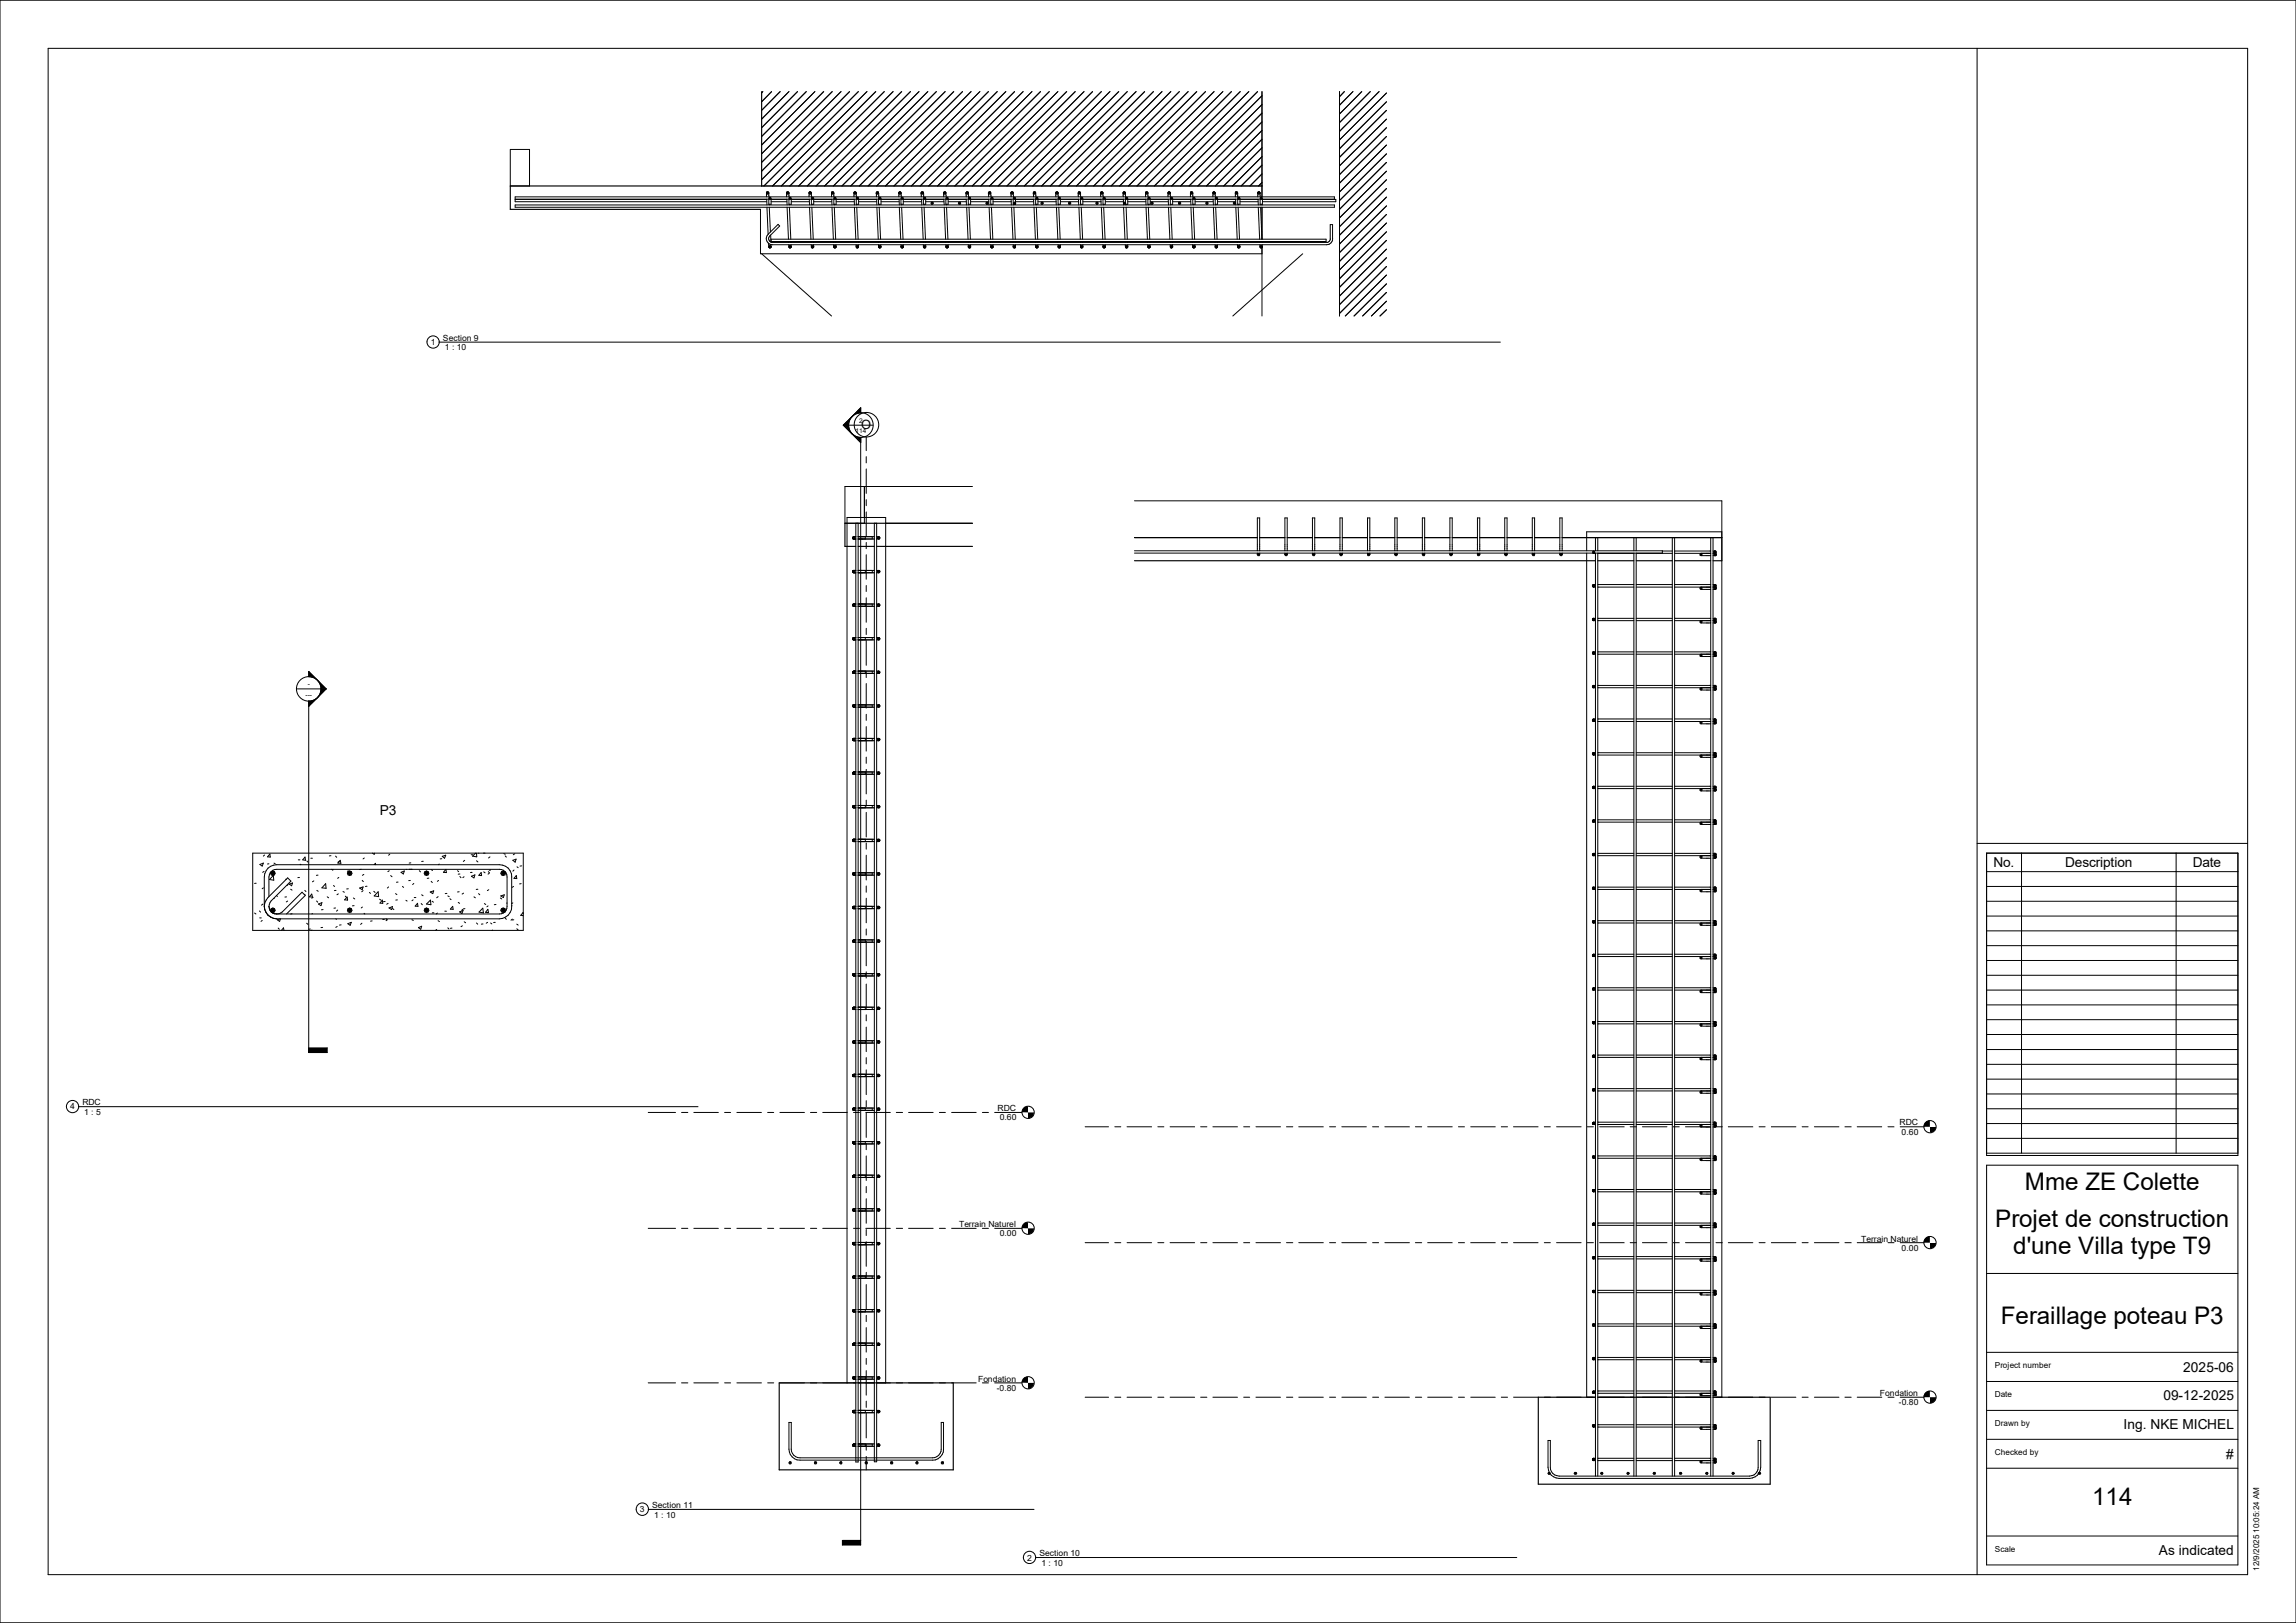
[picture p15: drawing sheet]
<svg xmlns="http://www.w3.org/2000/svg" width="420mm" height="297mm" viewBox="0 0 420 297" stroke-linecap="round" stroke-linejoin="round" font-family="sans-serif">
<defs><g id="words">
<g font-size="4.4">
<text x="370.4" y="217.8">Mme ZE Colette</text>
<text x="365" y="224.5">Projet de construction</text>
<text x="368.3" y="229.4">d'une Villa type T9</text>
<text x="366" y="242.3">Feraillage poteau P3</text>
<text x="382.7" y="275.5">114</text>
</g>
<g font-size="2.5">
<text x="69.5" y="149.2">P3</text>
<text x="364.7" y="158.6">No.</text>
<text x="377.8" y="158.6">Description</text>
<text x="401.1" y="158.6">Date</text>
<text x="399.4" y="251">2025-06</text>
<text x="395.7" y="256.3">09-12-2025</text>
<text x="388.5" y="261.6">Ing. NKE MICHEL</text>
<text x="407.2" y="266.9">#</text>
<text x="394.9" y="284.6">As indicated</text>
</g>
<text font-size="2.3" x="157.5" y="78.6">O</text>
<g font-size="1.6">
<text x="78.8" y="63.1">1</text>
<text x="81" y="62.3">Section 9</text>
<text x="81.4" y="64.1">1 : 10</text>
<text x="12.8" y="203">4</text>
<text x="15.1" y="202.2">RDC</text>
<text x="182.5" y="203.4">RDC</text>
<text x="15.4" y="204">1 : 5</text>
<text x="182.9" y="205">0.60</text>
<text x="347.5" y="206">RDC</text>
<text x="347.9" y="207.6">0.60</text>
<text x="175.4" y="224.6">Terrain Naturel</text>
<text x="182.9" y="226.2">0.00</text>
<text x="340.4" y="227.2">Terrain Naturel</text>
<text x="347.9" y="228.9">0.00</text>
<text x="178.9" y="252.9">Fondation</text>
<text x="182.3" y="254.5">-0.80</text>
<text x="343.9" y="255.5">Fondation</text>
<text x="347.4" y="257.1">-0.80</text>
<text x="119.3" y="275.9">Section 11</text>
<text x="117.1" y="276.7">3</text>
<text x="119.6" y="277.7">1 : 10</text>
<text x="187.9" y="285.6">2</text>
<text x="190.1" y="284.8">Section 10</text>
<text x="190.5" y="286.6">1 : 10</text>
</g>
<g font-size="1.5">
<text x="364.9" y="250.4">Project number</text>
<text x="364.9" y="255.6">Date</text>
<text x="364.9" y="260.9">Drawn by</text>
<text x="364.9" y="266.3">Checked by</text>
<text x="364.9" y="283.9">Scale</text>
<text x="413.2" y="287.4" transform="rotate(-90 413.2 287.4)">12/9/2025 10:05:24 AM</text>
</g>
<g font-size="1.2">
<text x="157.1" y="77.3">2</text>
<text x="156.5" y="79.2">114</text>
<text x="56.3" y="125.6">-</text>
<text x="55.9" y="127.5">---</text>
</g>
</g></defs>
<g fill="none" stroke="#000" stroke-width=".18">
<path d="M139.5 16.8l-.2 .2M141.1 16.8l-1.8 1.8M142.7 16.8l-3.4 3.4M144.3 16.8l-5 5M145.9 16.8l-6.6 6.6M147.5 16.8l-8.2 8.2M149.1 16.8l-9.8 9.7M150.7 16.8l-11.4 11.4M152.2 16.8l-12.9 12.9M153.8 16.8l-14.5 14.5M155.4 16.8l-16.1 16.1M157 16.8l-17.3 17.2"/>
<path d="M158.6 16.8l-17.3 17.2M160.2 16.8l-17.3 17.2M161.8 16.8l-17.3 17.2M163.4 16.8l-17.3 17.2M164.9 16.8l-17.2 17.2M166.5 16.8l-17.2 17.2M168.1 16.8l-17.3 17.2M169.7 16.8l-17.3 17.2M171.3 16.8l-17.3 17.2M172.9 16.8l-17.3 17.2M174.5 16.8l-17.3 17.2M176.1 16.8l-17.3 17.2"/>
<path d="M177.6 16.8l-17.2 17.2M179.2 16.8l-17.2 17.2M180.8 16.8l-17.3 17.2M182.4 16.8l-17.3 17.2M184 16.8l-17.3 17.2M185.6 16.8l-17.3 17.2M187.2 16.8l-17.3 17.2M188.8 16.8l-17.3 17.2M190.3 16.8l-17.2 17.2M191.9 16.8l-17.2 17.2M193.5 16.8l-17.3 17.2M195.1 16.8l-17.3 17.2"/>
<path d="M196.7 16.8l-17.3 17.2M198.3 16.8l-17.3 17.2M199.9 16.8l-17.3 17.2M201.5 16.8l-17.3 17.2M203 16.8l-17.2 17.2M204.6 16.8l-17.2 17.2M206.2 16.8l-17.3 17.2M207.8 16.8l-17.3 17.2M209.4 16.8l-17.3 17.2M211 16.8l-17.3 17.2M212.6 16.8l-17.3 17.2M214.2 16.8l-17.3 17.2"/>
<path d="M215.7 16.8l-17.2 17.2M217.3 16.8l-17.2 17.2M218.9 16.8l-17.3 17.2M220.5 16.8l-17.3 17.2M222.1 16.8l-17.3 17.2M223.7 16.8l-17.3 17.2M225.3 16.8l-17.3 17.2M226.9 16.8l-17.3 17.2M228.4 16.8l-17.2 17.2M230 16.8l-17.2 17.2M230.8 17.5l-16.5 16.5M230.8 19.1l-14.9 14.9"/>
<path d="M230.8 16.8v19.2M245 16.8v41M245.9 16.8l-.9 .9M247.5 16.8l-2.5 2.5M249.1 16.8l-4.1 4.1M250.7 16.8l-5.7 5.6M252.3 16.8l-7.3 7.2M253.6 17l-8.6 8.6M253.6 18.6l-8.6 8.6M93.3 27.3h3.6v6.7h-3.6zM94.2 37.5h149.9v.4h-149.9zM94.2 36.4h149.9v-.4h-149.9v.9h46.1"/>
<path d="M94.2 36.5h46.1M139.1 38.3v8.1h91.7M139.3 34h91.5M140.3 36.4v1.1M140.3 35.1h.2M140.3 37.9l.2 4.9M140.3 35.1v.9M140.3 35.1v.4h.2l.1-.2-.1-.2M140.5 35.1l.1 .2 .1 .7M140.6 36.4v1h.5v-1M140.7 37.9l.2 4.6M140.7 37.4v.1"/>
<path d="M140.7 36.4v-.3h.2l.2 .2-.2 .1M141.1 36.9h2.8M141.1 36.5h2.8M143.9 36.4l.1 1.1M144 35.1h.2M144 37.9l.2 5.9M144 35.1l-.1 .9M144 35.1v.4h.2l.1-.2-.1-.2M144.2 35.1l.1 .2v.7M144.3 36.4v1h.4v-1M144.4 37.9l.3 5.9M144.4 37.4v.1"/>
<path d="M144.4 36.4v-.3h.2l.1 .2-.1 .1M144.7 36.9h3.3M144.7 36.5h3.3M148 36.4l.1 1.1M148.1 35.1h.2M148.1 37.9l.2 5.9M148.1 35.1l-.1 .9M148.1 35.1v.4h.2l.1-.2-.1-.2M148.3 35.1l.1 .2v.7M148.4 36.4v1h.4v-1M148.5 37.9l.3 5.9M148.5 37.4v.1"/>
<path d="M148.5 36.4v-.3h.2l.1 .2-.1 .1M148.8 36.9h3.3M148.8 36.5h3.3M152.1 36.4l.1 1.1M152.2 35.1h.2M152.2 37.9l.2 5.9M152.2 35.1l-.1 .9M152.2 35.1v.4h.2l.1-.2-.1-.2M152.4 35.1l.1 .2v.7M152.5 36.4v1h.5v-1M152.6 37.9l.3 5.9M152.6 37.4v.1"/>
<path d="M152.6 36.4v-.3h.2l.2 .2-.2 .1M153 36.9h3.3M153 36.5h3.3M156.3 36.4v1.1M156.3 35.1h.2M156.3 37.9l.2 5.9M156.3 35.1l-.1 .9M156.3 35.1v.4h.2l.1-.2-.1-.2M156.5 35.1l.1 .2v.7M156.6 36.4v1h.5v-1M156.7 37.9l.3 5.9M156.7 37.4v.1"/>
<path d="M156.7 36.4v-.3h.2l.2 .2-.2 .1M157.1 36.9h3.3M157.1 36.5h3.3M160.3 35.3v.7M160.4 36.4v1.1M160.4 35.1h.2M160.4 37.9l.3 5.9M160.4 35.1l-.1 .2M160.6 35.1l.1 .9M160.6 35.1v.4h-.2l-.1-.2M160.7 36.4v1h.5v-1M160.8 37.9l.3 5.9"/>
<path d="M160.8 37.4v.1M160.8 36.4l-.1-.1 .1-.2h.2l.2 .2-.2 .1M161.2 36.9h3.3M161.2 36.5h3.3M164.4 35.3v.7M164.5 36.4v1.1M164.5 35.1h.2M164.5 37.9l.3 5.9M164.5 35.1l-.1 .2M164.7 35.1l.1 .9M164.7 35.1v.4h-.2l-.1-.2M164.8 36.4v1h.4v-1"/>
<path d="M164.9 37.9l.3 5.9M164.9 37.4v.1M164.9 36.4l-.1-.1 .1-.2h.2v.3M165.2 36.9h3.4M165.2 36.5h3.4M168.6 36.4v1.1M168.6 35.1h.2M168.6 37.9l.3 5.9M168.6 35.1l-.1 .2v.7M168.6 35.1l-.1 .2 .1 .2h.2v-.4M168.8 35.1l.2 .9M168.9 36.4v1h.4v-1"/>
<path d="M169 37.4v.1M169 37.9l.3 5.9M169 36.4l-.1-.1 .1-.2h.2v.3M169.3 36.9h3.4M169.3 36.5h3.3M170.4 37h.2l.1 .2-.1 .2h-.2zM172.6 36.4l.1 1.1M172.7 35.1h.2M172.7 37.9l.3 5.9M172.7 35.1l-.1 .2v.7M172.7 35.1l-.1 .2 .1 .2h.2v-.4M172.9 35.1l.2 .9"/>
<path d="M173 36.4v1h.4v-1M173.1 37.4v.1M173.1 37.9l.3 5.9M173.1 36.4l-.1-.1 .1-.2h.3v.3M173.4 36.9h3.4M173.4 36.5h3.3M175.4 37h.2v.4h-.2l-.1-.2zM176.7 36.4l.1 1.1M176.8 35.1h.2M176.8 37.9l.3 5.9M176.8 35.1l-.1 .2v.7M176.8 35.1l-.1 .2 .1 .2h.2v-.4"/>
<path d="M177 35.1l.2 .9M177.1 36.4v1h.4v-1M177.2 37.4v.1M177.2 37.9l.3 5.9M177.2 36.4l-.1-.1 .1-.2h.3v.3M177.5 36.9h3.4M177.5 36.5h3.3M180.5 37h.2v.4h-.2l-.2-.2zM180.8 36.4l.1 1.1M180.9 35.1h.2M180.9 37.9l.3 5.9M180.9 35.1l-.1 .2v.7"/>
<path d="M180.9 35.1l-.1 .2 .1 .2h.2v-.4M181.1 35.1l.2 .9M181.2 36.4v1h.5v-1M181.3 37.4v.1M181.4 37.9l.2 5.9M181.4 36.4l-.2-.1 .2-.2h.2v.3M181.7 36.9h3.3M181.7 36.5h3.3M185 36.4v1.1M185 35.2l-.1 .1M185 35.1l-.1 .2 .1 .2h.3v-.2v-.2l-.3 .1v.8M185 37.9l.3 5.9"/>
<path d="M185.2 35.1l.1 .2 .1 .7M185.3 36.4v1h.5v-1M185.4 37.4v.1M185.5 37.9l.2 5.9M185.5 36.4l-.2-.1 .2-.2h.2v.3M185.5 37.4l-.1-.2 .1-.2h.2v.4M185.8 36.9h3.3M185.8 36.5h3.3M189.1 36.4v1.1M189.1 35.2h.1M189.1 35.1l-.1 .2 .1 .2h.3v-.2v-.2l-.4 .2 .1 .7M189.1 37.9l.3 5.9"/>
<path d="M189.3 35.1l.1 .2 .1 .7M189.4 36.4v1h.5v-1M189.5 37.4v.1M189.6 37.9l.2 5.9M189.6 36.4l-.2-.1 .2-.2h.2v.3M189.9 36.9h3.3M189.9 36.5h3.3M190.5 37h.2l.1 .2-.1 .2h-.2zM193.2 36.4v1.1M193.3 35.1l-.2 .2 .2 .2h.2v-.2v-.2l-.3 .1v.8M193.3 37.9l.2 5.9M193.4 35.1l.1 .2 .1 .7"/>
<path d="M193.5 36.4v1h.5v-1M193.6 37.4v.1M193.7 37.9l.2 5.9M193.7 36.4l-.2-.1 .2-.2h.2v.3M194 36.9h3.3M194 36.5h3.3M195.5 37h.2l.2 .2-.2 .2h-.2zM197.3 36.4v1.1M197.3 35.2h.1M197.3 35.1v.9M197.3 35.1h.2M197.3 35.1v.4h.2l.2-.2-.2-.2"/>
<path d="M197.4 37.9l.2 5.9M197.5 35.1l.2 .2v.7M197.7 36.4v1h.4v-1M197.7 37.4v.1M197.7 36.4v-.3h.3l.1 .2-.1 .1M197.8 37.9l.2 5.9M198.1 36.9h3.3M198.1 36.5h3.3M200.6 37h.2v.4h-.2l-.2-.2zM201.4 36.4v1.1M201.4 35.1h.2M201.4 35.1v.9"/>
<path d="M201.4 35.1v.4h.2l.2-.2-.2-.2M201.5 37.9l.2 5.9M201.6 35.1l.2 .2v.7M201.8 36.4v1h.4v-1M201.8 37.4v.1M201.8 36.4v-.3h.3l.1 .2-.1 .1M201.9 37.9l.2 5.9M202.2 36.9h3.3M202.2 36.5h3.3M205.5 36.4v1.1M205.5 35.1h.2M205.5 37.9l.3 5.9"/>
<path d="M205.5 35.1v.9M205.5 35.1v.4h.2l.2-.2-.2-.2M205.7 35.1l.2 .2v.7M205.9 36.4v1M206 37.4v.1M206 36.4v-.3h.2l.1 .2-.1 .1M206 37.9l.2 5.9M206.3 36.4v1h-.7l-.1-.2 .1-.2h.2v.4M206.3 36.9h3.3M206.3 36.5h3.3M209.6 36.4v1.1M209.6 35.1h.2"/>
<path d="M209.6 37.9l.3 5.9M209.6 35.1l-.1 .9M209.6 35.1v.4h.2l.2-.2-.2-.2M209.8 35.1l.2 .2v.7M210 36.4v1h.4v-1M210.1 37.9l.2 5.9M210.1 37.4v.1M210.1 36.4v-.3h.2l.1 .2-.1 .1M210.4 36.9h3.3M210.4 36.5h3.3M210.6 37h.2l.1 .2-.1 .2h-.2zM213.7 36.4v1.1"/>
<path d="M213.7 35.1h.3M213.7 37.9l.3 5.9M213.7 35.1v.9M213.7 35.1v.4h.3l.1-.2-.1-.2M214 35.1l.1 .2v.7M214.1 36.4v1h.4v-1M214.2 37.9l.2 5.9M214.2 37.4v.1M214.2 36.4v-.3h.2l.1 .2-.1 .1M214.5 36.9h3.3M214.5 36.5h3.3M215.6 37h.3l.1 .2-.1 .2h-.3z"/>
<path d="M217.8 36.4v1.1M217.8 35.1h.3M217.8 37.9l.3 5.9M217.8 35.1v.9M217.8 35.1v.4h.3l.1-.2-.1-.2M218.1 35.1l.1 .2v.7M218.2 36.4v1h.4v-1M218.3 37.9l.2 5.9M218.3 37.4v.1M218.3 36.4v-.3h.2l.1 .2-.1 .1M218.6 36.9h3.3M218.6 36.5h3.3"/>
<path d="M220.7 37h.2v.4h-.2l-.1-.2zM221.9 36.4l.1 1.1M222 35.1h.2M222 37.9l.2 5.9M222 35.1l-.1 .9M222 35.1v.4h.2l.1-.2-.1-.2M222.2 35.1l.1 .2v.7M222.2 35.2v.1M222.3 36.4v1h.4v-1M222.4 37.9l.2 5.9M222.4 37.4v.1M222.4 36.4v-.3h.2l.1 .2-.1 .1"/>
<path d="M222.7 36.9h3.3M222.7 36.5h3.3M225.7 37h.2v.4h-.2l-.1-.2zM226 36.4l.1 1.1M226.1 35.1h.2M226.1 37.9l.2 5.9M226.1 35.1l-.1 .9M226.1 35.1v.4h.2l.1-.2-.1-.2M226.3 35.1l.1 .2v.7M226.4 36.4v1h.4v-1M226.5 37.9l.2 5.9M226.5 37.4v.1"/>
<path d="M226.5 36.4v-.3h.2l.1 .2-.1 .1M226.8 36.9h3.3M226.8 36.5h3.3M230 35.3l.1 .7M230.1 36.4l.1 1.1M230.2 37.9l.2 5.9M230.2 35.1l-.2 .2M230.2 35.1h.2M230.4 35.1l.1 .2v.7M230.4 35.1l.1 .2-.1 .2h-.2l-.2-.2M230.5 35.2v.1M230.5 36.4v1h.4v-1"/>
<path d="M230.6 37.9l.2 5.9v-5.9M230.6 37.4v.1M230.6 36.4v-.3h.2l.1 .2-.1 .1M230.8 20.7l-13.3 13.3M230.8 22.3l-11.7 11.7M230.8 23.9l-10.1 10.1M230.8 25.5l-8.5 8.5M230.8 27.1l-6.9 6.9M230.8 28.7l-5.3 5.3M230.8 30.2l-3.8 3.8M230.8 31.8l-2.2 2.2M230.8 33.4l-.6 .6"/>
<path d="M230.8 37.4v.1M230.9 36.5h13.4v.4h-13.4M253.6 20.2l-8.6 8.6M253.6 21.8l-8.6 8.6M253.6 23.4l-8.6 8.6M253.6 25l-8.6 8.5M253.6 26.5l-8.6 8.6M253.6 28.2l-8.6 8.5M253.6 29.7l-8.6 8.6M253.6 31.3l-8.6 8.6M253.6 32.9l-8.6 8.6M253.6 34.5l-8.6 8.6"/>
<path d="M253.6 36.1l-8.6 8.6M253.6 37.7l-8.6 8.5M253.6 39.2l-8.6 8.6M139.3 46.4l12.8 11.4M140.5 42.9l1.8-1.8 .3 .3-1.8 1.8a.72 .72 0 0 0 .3 1.2h101.7l.5-.5v-2.8h.5v2.8a1.16 1.16 0 0 1-1.1 .9h-101.4a1.12 1.12 0 0 1-1-.7 1.12 1.12 0 0 1 .2-1.2zM140.6 44.5v.7l.3 .1M141 43v1.2M141 44.7v.6h-.3l-.1-.1 .1-.2h.2l.2 .2-.2 .1M141.1 44.2h101.5v-.4h-101.5l-.1 .5M141.1 45.2l-.1 .1M144.3 44.8l.1 .5M144.3 44.2v.2"/>
<path d="M144.4 45.3h.1M144.4 45h.2l.1 .2-.1 .1h-.2zM144.7 44.8v.4l-.3 .1M144.7 44.2v.2M148.4 44.8l.1 .5M148.4 44.2v.2M148.5 45.3h.2M148.5 45.3v-.3h.2l.1 .2-.1 .1M148.8 44.8v.4l-.1 .1M148.8 44.2v.2M152.5 44.8v.4M152.5 44.2v.2"/>
<path d="M152.5 45.2l.1-.2h.2l.2 .2-.2 .1h-.2M152.5 45.2l.1 .1M152.9 44.8l.1 .4-.4 .1M152.9 44.2v.2M156.6 44.8v.4M156.6 44.2v.2M156.6 45.2l.1 .1h.2M156.6 45.2l.2 .2 .1-.1M156.6 45.2l.1-.2h.2l.2 .2M157 44.8l.1 .4M157 44.2v.2M157.1 45.2l-.2 .1"/>
<path d="M160.7 44.8l.2 .6 .3-.2M160.7 44.2v.2M160.8 45h.2l.2 .2-.2 .1h-.2l-.1-.1zM161.1 44.8l.1 .4M161.1 44.2v.2M161.1 45.2v.1M164.8 44.2v.2M164.8 45.2l.1 .1h.2M164.8 45.2l.2 .2 .1-.1M164.8 44.8v.4M164.8 45.2l.1-.2h.2v.3M164.8 45.2v.1"/>
<path d="M165.2 44.2v.2M165.2 44.8l-.1 .5M168.9 44.2v.2M168.9 44.8v.4M169 45h.2v.3h-.2l-.1-.1zM169.3 44.2v.2M169.3 44.8v.5l-.2 .1-.2-.2M173 44.2v.2M173 45.2l.1 .1h.3M173 45.2l.2 .2 .1-.1M173 44.8v.4M173 45.2l.1-.2h.3v.3"/>
<path d="M173.4 44.2v.2M173.4 44.8v.5M177.1 44.2v.2M177.1 44.8v.4l.3 .1M177.2 45h.3v.3h-.3l-.1-.1zM177.5 44.2v.2M177.5 44.8v.5M181.2 44.2v.2M181.2 44.8v.4l.3 .1M181.4 45h.2v.3h-.2l-.2-.1zM181.6 44.2v.2M181.7 44.8l-.1 .5"/>
<path d="M185.3 44.2v.2M185.3 44.8v.4l.3 .1M185.5 45h.2v.3h-.2l-.2-.1zM185.7 44.2v.2M185.8 44.8l-.1 .5M189.4 44.2v.2M189.4 44.8v.4l.3 .1M189.6 45h.2v.3h-.2l-.2-.1zM189.8 44.2v.2M189.9 44.8l-.1 .5M193.5 44.2v.2M193.5 44.8v.4l.3 .1"/>
<path d="M193.7 45h.2v.3h-.2l-.2-.1zM193.9 44.2v.2M193.9 45.3h.1M194 44.8l-.1 .5M197.6 44.2v.2M197.7 44.8v.4l.2 .1M198 45.3l.1-.1-.1-.2h-.3v.3h.3M198 44.2v.2M198 45.3h.1M198.1 44.8l-.1 .5M201.7 44.2v.2M201.8 44.8v.4l.1 .2 .3-.2-.1-.2h-.3v.3h.3l.1-.5"/>
<path d="M202.1 44.2v.2M202.1 45.3h.1M205.8 44.8l.1 .5h.2M205.8 44.2v.2M206.2 44.2v.2M206.3 44.8l-.1 .5h-.2l-.1-.1 .1-.2h.2l.1 .2-.1 .1M209.9 44.8l.2 .5M209.9 44.2v.2M210 45.2v.1M210.1 45.3h.1M210.1 45.3v-.3h.2l.1 .2-.1 .1M210.4 44.8v.4l-.3 .1"/>
<path d="M210.4 44.2v.2M210.4 45.3h.1M214 44.8l.2 .5M214 44.2v.2M214.2 45h.2l.1 .2-.1 .1h-.2zM214.5 44.8v.4l-.3 .1M214.5 44.2v.2M218.1 44.8l.2 .5M218.1 44.2v.2M218.3 45.3h.2M218.3 45.3h.1M218.3 45.3v-.3h.2l.1 .2-.1 .1"/>
<path d="M218.6 44.8v.4l-.1 .1M218.6 44.2v.2M222.2 44.8l.2 .5M222.2 44.2v.2M222.4 45h.2l.1 .2-.1 .1h-.2zM222.7 44.8v.4l-.3 .1M222.7 44.2v.2M226.4 44.8v.4M226.4 44.2v.2M226.4 45.2l.1 .1h.2M226.4 45.2l.1 .2 .2-.1M226.4 45.2l.1-.2h.2l.1 .2"/>
<path d="M226.8 44.8v.4M226.8 44.2v.2M226.8 45.2l-.1 .1M230.5 44.8v.4M230.5 44.2v.2M230.5 45.2l.1 .2 .3-.2M230.5 45.2l.1 .1h.2l.1-.1M230.5 45.2l.1-.2h.2l.1 .2M230.8 45.3v12.5M230.9 44.8v.4M230.9 44.2v.2M230.9 45.2v.1"/>
<path d="M238.3 46.4l-12.8 11.4M253.6 40.8l-8.6 8.6M253.6 42.4l-8.6 8.6M253.6 44l-8.6 8.6M253.6 45.6l-8.6 8.6M253.6 47.2l-8.6 8.6M253.6 48.8l-8.6 8.6M253.6 50.3l-7.5 7.5M253.6 51.9l-5.9 5.9M253.6 53.5l-4.3 4.3M253.6 55.1l-2.7 2.7M253.6 56.7l-1.2 1.1"/>
<path d="M156 98.6h.5M156 98.3v.3M156.2 98.2h.3M156.2 98.2l-.2 .1M156.2 98.2l.2 .1v.3h-.4M156.5 95.8v171.7h.5v-171.7M157 98.2h2.9M157 98.6h2.9M158.1 89v6.8h-3.5v-6.8h23.3M158.3 98.2v.4M159.6 98.2v.4M159.9 95.8h.5v171.7h-.5z"/>
<path d="M160.4 98.2h.3M160.7 98.2l.2 .1M160.7 98.2l-.2 .1v.3h.4M160.9 98.6h-.5M160.9 98.4v.1M160.9 98.3v.3M162 95.8h15.9M207.5 91.7h107.5v164h-1.6M207.5 98.4h22.5M230.4 98.4h4.6M235.5 98.4h4.6M240.5 98.4h4.6"/>
<path d="M245.5 98.4h4.6M250.6 98.4h4.5M255.6 98.4h4.6M260.6 98.4h4.6M265.6 98.4h4.7M270.7 98.4h4.6M275.7 98.4h4.6M280.7 98.4h4.6M285.7 98.4h29.3M291.8 98.4v2.4M292.3 98.4v2.4M298.9 98.4v2.4"/>
<path d="M299.3 98.4v2.4M305.9 98.4v171.7M306.3 98.4v171.7M312.9 98.4v171.7M313.4 98.4v171.7M315 97.3h-24.8v3.5M156 104.5v.2M156 110.6v.2M156 116.8v.2M156 104.7l.1 .1h.4M156 110.8l.1 .2h.4M156 117l.5 .1"/>
<path d="M156 104.5h.4v.2l-.2 .1-.2-.1M156 110.6h.4v.2l-.2 .2-.2-.2M156 116.8l.2-.1 .2 .1v.2h-.4M156 110.6h.1M156.5 104.4l-.5 .1M156.5 110.5l-.5 .1M156.5 116.7h-.4l-.1 .1M157 104.4h2.9M157 104.8h2.9M157 110.5h2.9M157 111h2.9M157 116.7h2.9"/>
<path d="M157 117.1h2.9M158.3 104.4v.4M158.3 110.5v.5M158.3 116.7v.4M159.6 104.4v.4M159.6 110.5v.5M159.6 116.7v.4M160.4 104.4l.5 .1M160.4 110.5l.5 .1M160.4 116.7h.4l.1 .1M160.9 104.5v.2M160.9 110.6v.2"/>
<path d="M160.9 116.8v.2M160.9 104.7l-.1 .1h-.4M160.9 104.5v.1M160.9 110.8l-.1 .2h-.4M160.9 110.7v.1M160.9 117l-.5 .1M160.9 104.5h-.4v.2l.2 .1 .2-.1M160.9 110.6h-.4v.2l.2 .2 .2-.2M160.9 116.8l-.2-.1-.2 .1v.2h.4M207.5 100.8h96.6v.4h-96.6M230 100.8v-6h.4v6M230 101.2v.3"/>
<path d="M230 101.5l.1 .2h.2l.1-.2M230 101.5l.1-.2h.2l.1 .2M230.4 101.2v.3M235 100.8v-6h.5v6M235 101.2v.3M235 101.5l.2 .2h.2l.1-.2M235 101.5l.2-.2h.2l.1 .2M235.5 101.2v.3M240.1 100.8v-6h.4v6M240.1 101.2v.3M240.1 101.5l.1 .2h.2l.1-.2M240.1 101.5l.1-.2h.2l.1 .2"/>
<path d="M240.5 101.2v.3M245.1 100.8v-6h.4v6M245.1 101.2v.3M245.1 101.5l.1 .2h.2l.1-.2M245.1 101.5l.1-.2h.2l.1 .2M245.5 101.2v.3M250.1 100.8v-6h.5v6M250.1 101.2v.3M250.1 101.5l.1 .2h.2l.2-.2M250.1 101.5l.1-.2h.2l.2 .2M250.6 101.2v.3M255.1 101.5l.2 .2h.2l.1-.2"/>
<path d="M255.1 100.8v-6h.5v6M255.1 101.2v.3M255.1 101.5l.2-.2h.2l.1 .2M255.6 101.2v.3M260.2 100.8v-6h.4v6M260.2 101.2v.3M260.2 101.5l.1 .2h.2l.1-.2M260.2 101.5l.1-.2h.2l.1 .2M260.6 101.2v.3M265.2 100.8v-6h.4v6M265.2 101.2v.3M265.2 101.5l.1 .2h.2l.1-.2"/>
<path d="M265.2 101.5l.1-.2h.2l.1 .2M265.6 101.2v.3M270.3 100.8v-6h.4v6M270.3 101.2v.3M270.3 101.5v.2h.3l.1-.2M270.3 101.5v-.2h.3l.1 .2M270.7 101.2v.3M275.3 100.8v-6h.4v6M275.3 101.2v.3M275.3 101.5l.1 .2h.2l.1-.2M275.3 101.5l.1-.2h.2l.1 .2M275.7 101.2v.3"/>
<path d="M280.3 100.8v-6h.4v6M280.3 101.2v.3M280.3 101.5l.1 .2h.2l.1-.2M280.3 101.5l.1-.2h.2l.1 .2M280.7 101.2v.3M285.3 100.8v-6h.4v6M285.3 101.2v.3M285.3 101.5l.2 .2h.2v-.2M285.3 101.5l.2-.2h.2v.2M285.7 101.2v.3M290.2 101.2v154.5h1.6M291.3 107.1l.1 .3h.4"/>
<path d="M291.3 101l.2-.2 .2 .2v.2h-.4zM291.3 113.2v.3l.2 .1M291.3 113.2h.4v.3l-.2 .1M291.4 101.3h.4M291.5 119.3h-.2v.4h.2M291.5 107.4h.1M291.5 113.6h.3M291.5 119.3h.3M291.5 119.7h.3M291.5 107h.3M291.5 107l-.2 .1 .2 .3M291.5 119.3l-.2 .2 .2 .2"/>
<path d="M291.5 107l.2 .1v.2l-.2 .1M291.5 119.3l.2 .1v.2l-.2 .1M291.5 107l-.2 .1M291.8 113.2h-.4l-.1 .2 .2 .2M291.8 101.2v168.9M292.3 101.3h6.6M292.3 107h6.6M292.3 107.4h6.6M292.3 113.2h6.6M292.3 113.6h6.6M292.3 119.3h6.6M292.3 119.7h6.6"/>
<path d="M292.3 101.2v168.9M298.9 101.2v168.9M299.3 101.3h6.6M299.3 107h6.6M299.3 107.4h6.6M299.3 113.2h6.6M299.3 113.6h6.6M299.3 119.3h6.6M299.3 119.7h6.6M299.3 101.2v168.9M304.1 100.8h1.8M306.3 100.8h6.6"/>
<path d="M306.3 101.3h6.6M306.3 107h6.6M306.3 107.4h6.6M306.3 113.2h6.6M306.3 113.6h6.6M306.3 119.3h6.6M306.3 119.7h6.6M311 101.4l.1-.1 .2 .1v.2h-.3zM311 107.5h.3v.2l-.2 .2-.1-.2zM311 113.7h.3v.2l-.2 .1-.1-.1zM311 119.8l.1-.1 .2 .1v.3h-.3zM311.1 101.7h1.8"/>
<path d="M311.1 107.9h1.8M311.1 114h1.8M313.4 100.8h.4l.1 .2-.1 .3h-.4M313.4 113.2h.5l-.1 .4M313.4 119.3l.5 .1-.1 .3M313.4 107h.3M313.4 107.9h.3M313.4 113.6l.5 .1M313.4 119.7h.4M313.5 101l.1-.2 .2 .2v.2h-.3zM313.5 107.1l.1-.1 .2 .1v.2l-.2 .1-.1-.1zM313.5 113.2h.3v.3l-.2 .1-.1-.1z"/>
<path d="M313.5 119.4h.3v.2l-.2 .1-.1-.1zM313.7 100.8h.1M313.7 101.3h.1M313.7 101.7h.1M313.7 107h.1M313.7 107.4h.1M313.7 107.9h.1M313.7 113.2h.1M313.7 113.6h.1M313.7 114h.1M313.7 119.3h.1M313.7 119.7h.1"/>
<path d="M313.7 107l.2 .1-.1 .3M313.7 101.3l-.2 .1v.2l.2 .1M313.7 107.4l-.2 .1v.2l.2 .2M313.7 113.6l-.2 .1v.2l.2 .1M313.7 119.7l-.2 .1v.3h.2M313.7 101.3l.2 .1M313.7 107.4l.2 .1M313.7 113.6l.2 .1M313.7 119.7l.2 .1M313.8 101.3l.1 .1M313.8 107.4h-.1M313.8 119.7l.1 .1"/>
<path d="M313.8 107.4h-.4M313.8 107.4l.1 .1M313.8 119.3h.1M313.9 101.4v.2M313.9 107.5v.2M313.9 113.7v.2M313.9 119.8v.3M313.9 101.6l-.5 .1M313.9 107.7l-.2 .2M313.9 113.9l-.1 .1h-.4M313.9 101.6l-.2 .1M313.9 113.9l-.2 .1"/>
<path d="M156 122.9v.2M156 129.1v.2M156 135.2v.2M156 123.1l.5 .1M156 129.3l.1 .1h.4M156 135.4l.1 .2h.4M156 129.1h.4v.2l-.2 .1-.2-.1M156 135.2h.4v.2l-.2 .2-.2-.2M156.2 122.8h.3M156.2 122.8l-.2 .1M156.2 122.8l.2 .1v.2h-.4M156.5 129l-.5 .1"/>
<path d="M156.5 135.1l-.5 .1M157 122.8h2.9M157 123.2h2.9M157 129h2.9M157 129.4h2.9M157 135.1h2.9M157 135.6h2.9M158.3 122.8v.4M158.3 129v.4M158.3 135.1v.5M159.6 122.8v.4M159.6 129v.4"/>
<path d="M159.6 135.1v.5M160.4 122.8h.3M160.4 129l.5 .1M160.4 135.1l.5 .1M160.5 129.1h.4v.2l-.2 .1-.2-.1zM160.7 122.8l.2 .1M160.7 122.8l-.2 .1v.2h.4M160.9 122.9v.2M160.9 135.2v.2M160.9 123.1l-.5 .1M160.9 123v.1M160.9 129.1l-.1 .3h-.4"/>
<path d="M160.9 135.4l-.1 .2h-.4M160.9 135.3v.1M160.9 135.2h-.4v.2l.2 .2 .2-.2M291.3 125.6l.2-.2 .2 .2v.2l-.2 .1zM291.3 137.9l.2-.1h.2v.2l-.2 .2zM291.3 132h.2M291.3 131.9l.2 .1M291.5 125.4l-.2 .1v.3l.5 .1M291.5 125.4h.3M291.5 138.2h.3M291.5 131.6l-.2 .1v.3M291.5 131.6l-.2 .1v.2"/>
<path d="M291.5 131.6h.3M291.5 132h.3M291.5 131.6l.2 .1v.2l-.2 .1M291.8 137.8h-.5v.3l.2 .1M292.3 125.4h6.6M292.3 125.9h6.6M292.3 131.6h6.6M292.3 132h6.6M292.3 137.8h6.6M292.3 138.2h6.6M299.3 125.4h6.6M299.3 125.9h6.6"/>
<path d="M299.3 131.6h6.6M299.3 132h6.6M299.3 137.8h6.6M299.3 138.2h6.6M306.3 125.4h6.6M306.3 125.9h6.6M306.3 131.6h6.6M306.3 132h6.6M306.3 137.8h6.6M306.3 138.2h6.6M311 126l.1-.1 .2 .1v.2h-.3zM311 132.1h.3v.2l-.2 .2-.1-.2z"/>
<path d="M311 138.3h.3v.2l-.2 .1-.1-.1zM311.1 120.1h1.8M311.1 126.3h1.8M311.1 132.5h1.8M311.1 138.6h1.8M313.4 125.4h.4l.1 .2-.1 .3h-.4M313.4 137.8h.5l-.1 .4M313.4 131.6h.3M313.4 132l.5 .1M313.4 132.5h.3M313.4 138.2l.5 .1M313.5 125.6l.1-.2 .2 .2v.2h-.3z"/>
<path d="M313.5 131.7l.1-.1 .2 .1v.2l-.2 .1-.1-.1zM313.5 137.8h.3v.2l-.2 .2-.1-.2zM313.7 120.1h.1M313.7 125.4h.1M313.7 125.9h.1M313.7 126.3h.1M313.7 131.6h.1M313.7 132h.1M313.7 132.5h.1M313.7 137.8h.1M313.7 138.2h.1M313.7 138.6h.1"/>
<path d="M313.7 131.6l.2 .1v.2l-.2 .1M313.7 125.9l-.2 .1v.2l.2 .1M313.7 132l-.2 .1v.2l.2 .2M313.7 138.2l-.2 .1v.2l.2 .1M313.7 125.9l.2 .1M313.7 132l.2 .1M313.7 138.2l.2 .1M313.8 125.9l.1 .1M313.9 126v.2M313.9 132.1v.2M313.9 138.3v.2M313.9 120.1h-.5"/>
<path d="M313.9 126.2l-.5 .1M313.9 132.3l-.2 .2M313.9 138.5l-.1 .1h-.4M313.9 120.1h-.2M313.9 126.2l-.2 .1M313.9 138.5l-.2 .1M156 141.4v.2M156 147.5v.2M156 153.7v.2M156 159.8v.2M156 141.6l.5 .1M156 147.7l.5 .1"/>
<path d="M156 153.9l.1 .1h.4M156 141.4l.2-.1 .2 .1v.2h-.4M156 153.7h.4v.2l-.2 .1-.2-.1M156 159.8h.4v.2l-.2 .1-.2-.1M156.2 147.4h.3M156.2 147.4l-.2 .1M156.2 147.4l.2 .1v.2h-.4M156.5 141.3h-.4l-.1 .1M156.5 153.6l-.5 .1M156.5 159.7l-.5 .1M157 141.3h2.9M157 141.7h2.9"/>
<path d="M157 147.4h2.9M157 147.8h2.9M157 153.6h2.9M157 154h2.9M157 159.7h2.9M158.3 141.3v.4M158.3 147.4v.4M158.3 153.6v.4M158.3 159.7v.4M159.6 141.3v.4M159.6 147.4v.4M159.6 153.6v.4"/>
<path d="M159.6 159.7v.4M160.4 141.3h.4l.1 .3M160.4 147.4h.3M160.4 153.6l.5 .1M160.4 159.7l.5 .1M160.5 141.4l.2-.1 .2 .1v.2h-.4zM160.5 153.7h.4v.2l-.2 .1-.2-.1zM160.7 147.4l.2 .1v.2M160.7 147.4l.2 .3M160.7 147.4l-.2 .1v.2h.4M160.8 147.4h.1M160.9 159.8v.2"/>
<path d="M160.9 141.6l-.5 .1M160.9 147.7l-.5 .1M160.9 153.7l-.1 .3h-.4M160.9 159.9v.1M160.9 159.8h-.4v.2l.2 .1 .2-.1M291.3 156.3l.2-.1 .2 .1v.2h-.4zM291.5 143.9h-.2v.4h.2M291.5 150l-.2 .1v.3M291.5 143.9h.3M291.5 144.3h.3M291.5 150h.3M291.5 156.2l-.2 .1v.2l.5 .1"/>
<path d="M291.5 143.9l-.2 .2 .2 .2M291.5 150l-.2 .2 .1 .3h.4M291.5 156.2h.3M291.5 143.9l.2 .1v.2l-.2 .1M291.5 150l.2 .2v.2h-.4M292.3 143.9h6.6M292.3 144.3h6.6M292.3 150h6.6M292.3 150.5h6.6M292.3 156.2h6.6M292.3 156.6h6.6M299.3 143.9h6.6"/>
<path d="M299.3 144.3h6.6M299.3 150h6.6M299.3 150.5h6.6M299.3 156.2h6.6M299.3 156.6h6.6M306.3 143.9h6.6M306.3 144.3h6.6M306.3 150h6.6M306.3 150.5h6.6M306.3 156.2h6.6M306.3 156.6h6.6M311 144.4l.1-.1 .2 .1v.3h-.3z"/>
<path d="M311 150.6l.1-.1 .2 .1v.2h-.3zM311 156.7l.1-.1 .2 .1v.2l-.2 .2-.1-.2zM311.1 144.7h1.8M311.1 150.9h1.8M311.1 157.1h1.8M313.4 143.9l.5 .1-.1 .3M313.4 150h.4l.1 .2-.1 .3h-.4M313.4 144.3h.4M313.4 156.2h.3M313.4 157.1h.3M313.5 150.2l.1-.2 .2 .2v.2h-.3zM313.5 156.3l.1-.1 .2 .1v.2h-.3z"/>
<path d="M313.6 144.3l-.1-.1v-.2l.1-.1 .2 .1v.2l-.3 .2v.3h.2M313.7 143.9h.1M313.7 144.3h.1M313.7 144.7h.1M313.7 150h.1M313.7 150.5h.1M313.7 150.9h.1M313.7 156.2h.1M313.7 156.6h.1M313.7 157.1h.1M313.7 156.2l.2 .1v.2l-.5 .1M313.7 156.6l.2 .1"/>
<path d="M313.7 150.5l-.2 .1v.2l.2 .1M313.7 156.6l-.2 .1v.2l.2 .2M313.7 144.3l.2 .1M313.7 150.5l.2 .1M313.8 144.3l.1 .1M313.8 150.5l.1 .1M313.9 144.4v.3M313.9 150.6v.2M313.9 156.7v.2M313.9 144.7h-.5M313.9 150.8l-.5 .1M313.9 156.9l-.2 .2"/>
<path d="M313.9 144.7h-.2M313.9 150.8l-.2 .1M156 166v.2M156 172.1v.2M156 178.3v.2M156 160l.1 .1h.4M156 166.2l.5 .1M156 172.3l.5 .1M156 178.5l.1 .1h.4M156 166l.2-.1 .2 .1v.2h-.4M156 178.3h.4v.2l-.2 .1-.2-.1M156.2 172h.3"/>
<path d="M156.2 172l-.2 .1M156.2 172l.2 .1v.2h-.4M156.5 165.9h-.4l-.1 .1M156.5 178.2l-.5 .1M157 160.1h2.9M157 165.9h2.9M157 166.3h2.9M157 172h2.9M157 172.4h2.9M157 178.2h2.9M157 178.6h2.9M158.3 165.9v.4"/>
<path d="M158.3 172v.4M158.3 178.2v.4M159.6 165.9v.4M159.6 172v.4M159.6 178.2v.4M160.4 165.9h.4l.1 .3M160.4 172h.3M160.4 178.2l.5 .1M160.5 166l.2-.1 .2 .1v.2h-.4zM160.7 172l.2 .1v.2M160.7 172l.2 .3M160.7 172l-.2 .1v.2h.4"/>
<path d="M160.8 172h.1M160.9 178.3v.2M160.9 160l-.1 .1h-.4M160.9 166.2l-.5 .1M160.9 172.3l-.5 .1M160.9 178.5l-.1 .1h-.4M160.9 178.3v.1M160.9 178.3h-.4v.2l.2 .1 .2-.1M291.3 174.7v.3M291.3 162.4h.4v.2l-.2 .2-.2-.2zM291.4 168.5l-.1 .4h.2M291.5 174.6l-.2 .2 .1 .2h.4"/>
<path d="M291.5 162.8h.3M291.5 168.5h.3M291.5 168.9h.3M291.5 174.6h.3M291.5 168.5l-.2 .2 .2 .2M291.5 168.5l.2 .1v.2l-.2 .1M291.5 174.6l.2 .2v.2h-.4M291.5 174.6l-.2 .2M291.8 162.3l-.5 .1v.3l.2 .1M292.3 162.3h6.6M292.3 162.8h6.6M292.3 168.5h6.6"/>
<path d="M292.3 168.9h6.6M292.3 174.6h6.6M292.3 175h6.6M299.3 162.3h6.6M299.3 162.8h6.6M299.3 168.5h6.6M299.3 168.9h6.6M299.3 174.6h6.6M299.3 175h6.6M306.3 162.3h6.6M306.3 162.8h6.6M306.3 168.5h6.6"/>
<path d="M306.3 168.9h6.6M306.3 174.6h6.6M306.3 175h6.6M311 162.9h.3v.2l-.2 .1-.1-.1zM311 169h.3v.2h-.3zM311 175.2l.1-.2 .2 .2v.2h-.3zM311.1 163.2h1.8M311.1 169.3h1.8M311.1 175.5h1.8M313.4 162.3l.5 .1-.1 .4M313.4 168.5l.5 .1-.1 .3M313.4 174.6h.4l.1 .2-.1 .2h-.4"/>
<path d="M313.4 162.8l.5 .1M313.4 168.9h.4M313.5 162.4h.3v.2l-.2 .2-.1-.2zM313.5 168.6h.3v.2l-.2 .1-.1-.1zM313.5 174.8l.1-.2 .2 .2v.2h-.3zM313.7 162.3h.1M313.7 162.8h.1M313.7 163.2h.1M313.7 168.5h.1M313.7 168.9h.1M313.7 169.3h.1M313.7 174.6h.1"/>
<path d="M313.7 175h.1M313.7 175.5h.1M313.7 162.8l-.2 .1v.2l.2 .1M313.7 168.9l-.2 .1v.2l.2 .1M313.7 175l-.2 .2v.2l.2 .1M313.7 162.8l.2 .1M313.7 168.9l.2 .1M313.7 175l.2 .2M313.8 168.9l.1 .1M313.8 175l.1 .2M313.8 169h.1M313.9 162.9v.2"/>
<path d="M313.9 169v.2M313.9 175.2v.2M313.9 163.1l-.1 .1h-.4M313.9 169.2l-.5 .1M313.9 175.4l-.5 .1M313.9 163.1l-.2 .1M313.9 169.2l-.2 .1M313.9 175.4l-.2 .1M156 184.4v.2M156 190.6v.2M156 196.7v.2M156 184.6l.1 .1h.4"/>
<path d="M156 190.8l.5 .1M156 196.9l.5 .1M156 184.4h.4v.2l-.2 .1-.2-.1M156 190.6l.2-.1 .2 .1v.2h-.4M156.1 184.3v.1M156.2 196.6h.3M156.2 196.6l-.2 .1M156.2 196.6l.2 .1v.2h-.4M156.5 184.3l-.5 .1M156.5 190.5h-.4l-.1 .1M157 184.3h2.9M157 184.7h2.9"/>
<path d="M157 190.5h2.9M157 190.9h2.9M157 196.6h2.9M157 197h2.9M158.3 184.3v.4M158.3 190.5v.4M158.3 196.6v.4M159.6 184.3v.4M159.6 190.5v.4M159.6 196.6v.4M160.4 184.3l.5 .1M160.4 190.5h.4l.1 .1"/>
<path d="M160.4 196.6h.3M160.7 196.6l.2 .1v.2M160.7 196.6l.2 .3M160.7 196.6l-.2 .1v.2h.4M160.8 184.3l.1 .1M160.8 196.6h.1M160.9 184.4v.2M160.9 190.6v.2M160.9 184.6l-.1 .1h-.4M160.9 184.5v.1M160.9 190.8l-.5 .1M160.9 196.9l-.5 .1"/>
<path d="M160.9 184.4h-.4v.2l.2 .1 .2-.1M160.9 190.6l-.2-.1-.2 .1v.2h.4M291.3 187.1l.2-.2 .2 .1v.2l-.3 .1zM291.3 199.3l.1 .3h.4M291.3 187.2l.2 .2M291.4 199.3h.3v.3h-.2l-.2-.1zM291.5 193.1h-.2v.4h.2M291.5 187.4h.3M291.5 193.1h.3M291.5 193.5h.3M291.5 199.2h.3M291.5 180.8h-.2v.3"/>
<path d="M291.5 180.8l-.2 .1 .1 .3h.4M291.5 193.1l-.2 .2 .2 .2M291.5 180.8h.3M291.5 180.8l.2 .1v.2h-.4M291.5 193.1l.2 .1v.2l-.2 .1M291.5 199.2l-.2 .1M291.8 186.9h-.4l-.1 .4M292.3 180.8h6.6M292.3 181.2h6.6M292.3 186.9h6.6M292.3 187.4h6.6M292.3 193.1h6.6"/>
<path d="M292.3 193.5h6.6M292.3 199.2h6.6M292.3 199.6h6.6M299.3 180.8h6.6M299.3 181.2h6.6M299.3 186.9h6.6M299.3 187.4h6.6M299.3 193.1h6.6M299.3 193.5h6.6M299.3 199.2h6.6M299.3 199.6h6.6M306.3 180.8h6.6"/>
<path d="M306.3 181.2h6.6M306.3 186.9h6.6M306.3 187.4h6.6M306.3 193.1h6.6M306.3 193.5h6.6M306.3 199.2h6.6M306.3 199.6h6.6M311 181.3l.1-.1 .2 .1v.2l-.2 .2-.1-.2zM311 187.5h.3v.2l-.2 .1-.1-.1zM311 193.6h.3v.2h-.3zM311 199.8l.1-.2 .2 .2v.2h-.3zM311.1 181.7h1.8"/>
<path d="M311.1 187.8h1.8M311.1 193.9h1.8M313.4 186.9l.5 .1-.1 .4M313.4 193.1l.5 .1v.3h-.5M313.4 199.2h.4l.1 .1-.1 .3h-.4M313.4 180.8h.3M313.4 181.7h.3M313.4 187.4l.5 .1M313.5 180.9l.1-.1 .2 .1v.2h-.3zM313.5 187h.3v.2l-.2 .2-.1-.2zM313.5 193.2h.3v.2l-.2 .1-.1-.1zM313.5 199.3l.1-.1 .2 .1v.3h-.3z"/>
<path d="M313.7 180.8h.1M313.7 181.2h.1M313.7 181.7h.1M313.7 186.9h.1M313.7 187.4h.1M313.7 187.8h.1M313.7 193.1h.1M313.7 193.5h.1M313.7 193.9h.1M313.7 199.2h.1M313.7 199.6h.1M313.7 180.8l.2 .1v.2l-.5 .1"/>
<path d="M313.7 181.2l.2 .1M313.7 181.2l-.2 .1v.2l.2 .2M313.7 187.4l-.2 .1v.2l.2 .1M313.7 193.5l-.2 .1v.2l.2 .1M313.7 199.6l-.2 .2v.2l.2 .1M313.7 187.4l.2 .1M313.7 193.5l.2 .1M313.7 199.6l.2 .2M313.8 199.6l.1 .2M313.8 193.5l.1 .1M313.8 193.5h.1M313.8 193.9h.1"/>
<path d="M313.9 181.3v.2M313.9 187.5v.2M313.9 193.6v.2M313.9 199.8v.2M313.9 181.5l-.2 .2M313.9 187.7l-.1 .1h-.4M313.9 193.8l-.5 .1M313.9 200l-.5 .1M313.9 187.7l-.2 .1M313.9 193.8l-.2 .1M313.9 200l-.2 .1M156 202.9v.2"/>
<path d="M156 209v.2M156 215.2v.2M156 203.1l.1 .1h.4M156 209.2l.1 .1h.4M156 215.4l.5 .1M156 202.9h.4v.2l-.2 .1-.2-.1M156 209h.4v.2l-.2 .1-.2-.1M156 215.2l.2-.1 .2 .1v.2h-.4M156 209h.1M156.5 202.8l-.5 .1M156.5 208.9l-.5 .1M156.5 215.1h-.4l-.1 .1"/>
<path d="M157 202.8h2.9M157 203.2h2.9M157 208.9h2.9M157 209.3h2.9M157 215.1h2.9M157 215.5h2.9M158.3 202.8v.4M158.3 208.9v.4M158.3 215.1v.4M159.6 202.8v.4M159.6 208.9v.4M159.6 215.1v.4"/>
<path d="M160.4 202.8l.5 .1M160.4 208.9l.5 .1M160.4 215.1h.4l.1 .1M160.8 209h.1M160.9 202.9v.2M160.9 209v.2M160.9 215.2v.2M160.9 203.1l-.1 .1h-.4M160.9 202.9v.1M160.9 209.2l-.1 .1h-.4M160.9 209.1v.1M160.9 215.4l-.5 .1"/>
<path d="M160.9 215.2v.1M160.9 202.9h-.4v.2l.2 .1 .2-.1M160.9 209h-.4v.2l.2 .1 .2-.1M160.9 215.2l-.2-.1-.2 .1v.2h.4M291.3 205.4v.3M291.3 211.6v.3M291.3 211.6h.4v.2l-.2 .2M291.3 211.8l.2 .2M291.4 217.7l-.1 .4h.2M291.5 212h.3M291.5 217.7h.3M291.5 218.1h.3"/>
<path d="M291.5 205.4l-.2 .1 .1 .3h.4M291.5 217.7l-.2 .1 .2 .3M291.5 205.4h.3M291.5 205.4l.2 .1v.2h-.4M291.5 217.7l.2 .1v.2l-.2 .1M291.5 205.4l-.2 .1M291.8 211.5h-.4l-.1 .3 .2 .2M292.3 205.4h6.6M292.3 205.8h6.6M292.3 211.5h6.6M292.3 212h6.6M292.3 217.7h6.6"/>
<path d="M292.3 218.1h6.6M299.3 205.4h6.6M299.3 205.8h6.6M299.3 211.5h6.6M299.3 212h6.6M299.3 217.7h6.6M299.3 218.1h6.6M306.3 205.4h6.6M306.3 205.8h6.6M306.3 211.5h6.6M306.3 212h6.6M306.3 217.7h6.6"/>
<path d="M306.3 218.1h6.6M311 205.9l.1-.1 .2 .1v.2l-.2 .1-.1-.1zM311 212h.3v.3l-.2 .1-.1-.1zM311 218.2h.3v.2l-.2 .1-.1-.1zM311.1 200.1h1.8M311.1 206.2h1.8M311.1 212.4h1.8M311.1 218.5h1.8M313.4 211.5l.5 .1-.1 .4M313.4 217.7l.5 .1-.1 .3M313.4 205.4h.3M313.4 206.2h.3"/>
<path d="M313.4 212h.5M313.4 218.1h.4M313.5 205.5l.1-.1 .2 .1v.2h-.3zM313.5 211.6h.3v.2l-.2 .2-.1-.2zM313.5 217.8h.3v.2l-.2 .1-.1-.1zM313.7 200.1h.1M313.7 205.4h.1M313.7 205.8h.1M313.7 206.2h.1M313.7 211.5h.1M313.7 212h.1M313.7 212.4h.1"/>
<path d="M313.7 217.7h.1M313.7 218.1h.1M313.7 218.5h.1M313.7 205.4l.2 .1v.2l-.5 .1M313.7 205.8l.2 .1M313.7 205.8l-.2 .1v.2l.2 .1M313.7 212h-.2v.3l.2 .1M313.7 218.1l-.2 .1v.2l.2 .1M313.7 212h.2M313.7 218.1l.2 .1M313.8 218.1l.1 .1M313.8 218.1h.1"/>
<path d="M313.9 205.9v.2M313.9 212v.3M313.9 218.2v.2M313.9 206.1l-.2 .1M313.9 212.3l-.1 .1h-.4M313.9 218.4l-.1 .1h-.4M313.9 212.3l-.2 .1M313.9 218.4l-.2 .1M156 221.3v.2M156 227.5v.2M156 233.6v.2M156 239.8v.2"/>
<path d="M156 221.5l.5 .1M156 227.7l.1 .1h.4M156 233.8l.1 .1h.4M156 240l.5 .1M156 227.5h.4v.2l-.2 .1-.2-.1M156 233.6h.4v.2l-.2 .1-.2-.1M156 239.8l.2-.2 .2 .2v.2h-.4M156.2 221.2h.3M156.2 221.2l-.2 .1M156.2 221.2l.2 .1v.2h-.4M156.5 227.4l-.5 .1M156.5 233.5l-.5 .1"/>
<path d="M156.5 239.6h-.4l-.1 .2M157 221.2h2.9M157 221.6h2.9M157 227.4h2.9M157 227.8h2.9M157 233.5h2.9M157 233.9h2.9M157 239.6h2.9M158.3 221.2v.4M158.3 227.4v.4M158.3 233.5v.4M158.3 239.6v.5"/>
<path d="M159.6 221.2v.4M159.6 227.4v.4M159.6 233.5v.4M159.6 239.6v.5M160.4 221.2h.3M160.4 227.4l.5 .1M160.4 233.5l.5 .1M160.4 239.6h.4l.1 .2M160.5 227.5h.4v.2l-.2 .1-.2-.1zM160.7 221.2l.2 .1M160.7 221.2l-.2 .1v.2h.4M160.9 233.6h-.4v.2l.2 .1 .2-.1"/>
<path d="M160.9 221.3v.2M160.9 233.6v.2M160.9 239.8v.2M160.9 221.5l-.5 .1M160.9 221.4v.1M160.9 227.5l-.1 .3h-.4M160.9 233.8l-.1 .1h-.4M160.9 233.7v.1M160.9 240l-.5 .1M160.9 239.8v.1M160.9 239.8l-.2-.2-.2 .2v.2h.4M291.3 224l.2-.2 .2 .1v.3h-.2z"/>
<path d="M291.3 230.1l.2-.1 .2 .1v.2l-.2 .1zM291.3 236.2v.3l.2 .1M291.3 236.2v.2l.2 .2M291.3 236.2h.4v.2l-.2 .2M291.5 223.8l-.2 .1v.3h.5M291.5 223.8h.3M291.5 236.6h.3M291.5 230h-.2v.3l.5 .1M291.5 230h.3M291.8 236.1l-.5 .1M292.3 223.8h6.6M292.3 224.2h6.6"/>
<path d="M292.3 230h6.6M292.3 230.4h6.6M292.3 236.1h6.6M292.3 236.6h6.6M299.3 223.8h6.6M299.3 224.2h6.6M299.3 230h6.6M299.3 230.4h6.6M299.3 236.1h6.6M299.3 236.6h6.6M306.3 223.8h6.6M306.3 224.2h6.6"/>
<path d="M306.3 230h6.6M306.3 230.4h6.6M306.3 236.1h6.6M306.3 236.6h6.6M311 224.4l.1-.2 .2 .2v.2h-.3zM311 230.5l.1-.1 .2 .1v.2h-.3zM311 236.6h.3v.3l-.2 .1-.1-.1zM311.1 224.7h1.8M311.1 230.8h1.8M311.1 237h1.8M313.4 223.8h.4l.1 .1-.1 .3h-.4M313.4 236.1l.5 .1-.1 .4"/>
<path d="M313.4 230h.3M313.4 236.6h.5M313.5 223.9l.1-.1 .2 .1v.3h-.3zM313.5 230.1l.1-.1 .2 .1v.2h-.3zM313.5 236.2h.3v.2l-.2 .2-.1-.2zM313.7 223.8h.1M313.7 224.2h.1M313.7 224.7h.1M313.7 230h.1M313.7 230.4h.1M313.7 230.8h.1M313.7 236.1h.1"/>
<path d="M313.7 236.6h.1M313.7 237h.1M313.7 230l.2 .1v.2l-.5 .1M313.7 230.4l.2 .1M313.7 224.2l-.2 .2v.2l.2 .1M313.7 230.4l-.2 .1v.2l.2 .1M313.7 236.6h-.2v.3l.2 .1M313.7 224.2l.2 .2M313.7 236.6h.2M313.8 224.2l.1 .2M313.9 224.4v.2M313.9 230.5v.2"/>
<path d="M313.9 236.6v.3M313.9 224.6l-.5 .1M313.9 230.7l-.5 .1M313.9 236.9l-.1 .1h-.4M313.9 224.6l-.2 .1M313.9 230.7l-.2 .1M313.9 236.9l-.2 .1M156 245.9v.2M156 252.1v.2M156 258.2v.2M156 246.1l.5 .1M156 252.3l.1 .1h.4"/>
<path d="M156 258.4l.1 .1h.4M156 252.1h.4v.2l-.2 .1-.2-.1M156 258.2h.4v.2l-.2 .1-.2-.1M156.2 245.8h.3M156.2 245.8l-.2 .1M156.2 245.8l.2 .1v.2h-.4M156.5 253.1h-1.6v-158.4h7.1v158.4h-1.6M156.5 252l-.5 .1M156.5 258.1l-.5 .1M157 253.1h2.9M157 240.1h2.9M157 245.8h2.9"/>
<path d="M157 246.2h2.9M157 252h2.9M157 252.4h2.9M157 258.1h2.9M157 258.5h2.9M158.3 245.8v.4M158.3 252v.4M158.3 258.1v.4M159.6 245.8v.4M159.6 252v.4M159.6 258.1v.4M160.4 245.8h.3"/>
<path d="M160.4 252l.5 .1M160.4 258.1l.5 .1M160.5 252.1h.4v.2l-.2 .1-.2-.1zM160.5 258.2h.4v.2l-.2 .1-.2-.1zM160.7 245.8l.2 .1M160.7 245.8l-.2 .1v.2h.4M160.9 245.9v.2M160.9 246.1l-.5 .1M160.9 246v.1M160.9 252.1l-.1 .3h-.4M160.9 258.3l-.1 .2h-.4M291.3 248.6l.2-.2 .2 .1v.3h-.2z"/>
<path d="M291.3 254.7l.2-.1 .2 .1v.2l-.2 .1zM291.5 242.3h-.2v.4h.2M291.5 248.4l-.2 .1v.3h.5M291.5 242.3h.3M291.5 242.7h.3M291.5 248.4h.3M291.5 254.6h-.2v.3l.5 .1M291.5 242.3l-.2 .1 .2 .3M291.5 254.6h.3M291.5 242.3l.2 .1v.2l-.2 .1M292.3 255.7h6.6M292.3 242.3h6.6"/>
<path d="M292.3 242.7h6.6M292.3 248.4h6.6M292.3 248.8h6.6M292.3 254.6h6.6M292.3 255h6.6M299.3 255.7h6.6M299.3 242.3h6.6M299.3 242.7h6.6M299.3 248.4h6.6M299.3 248.8h6.6M299.3 254.6h6.6M299.3 255h6.6"/>
<path d="M306.3 255.7h6.6M306.3 242.3h6.6M306.3 242.7h6.6M306.3 248.4h6.6M306.3 248.8h6.6M306.3 254.6h6.6M306.3 255h6.6M311 242.8h.3v.2l-.2 .1-.1-.1zM311 249l.1-.2 .2 .2v.2h-.3zM311 255.1l.1-.1 .2 .1v.2h-.3zM311.1 243.1h1.8M311.1 249.3h1.8"/>
<path d="M311.1 255.4h1.8M313.4 242.3l.5 .1-.1 .3M313.4 248.4h.4l.1 .1-.1 .3h-.4M313.4 242.7h.4M313.4 254.6h.3M313.4 255h.4M313.5 242.4h.3v.2l-.2 .1-.1-.1zM313.5 248.5l.1-.1 .2 .1v.3h-.3zM313.5 254.7l.1-.1 .2 .1v.2h-.3zM313.7 242.3h.1M313.7 242.7h.1M313.7 243.1h.1"/>
<path d="M313.7 248.4h.1M313.7 248.8h.1M313.7 249.3h.1M313.7 254.6h.1M313.7 255h.1M313.7 255.4h.1M313.7 254.6l.2 .1-.1 .3M313.7 242.7l-.2 .1v.2l.2 .1M313.7 248.8l-.2 .2v.2l.2 .1M313.7 255l-.2 .1v.2l.2 .1M313.7 242.7l.2 .1M313.7 248.8l.2 .2"/>
<path d="M313.7 255l.2 .1M313.8 242.7l.1 .1M313.8 248.8l.1 .2M313.8 242.3h.1M313.8 255l.1 .1M313.9 242.8v.2M313.9 249v.2M313.9 255.1v.2M313.9 243l-.1 .1h-.4M313.9 249.2l-.5 .1M313.9 255.3l-.5 .1M313.9 243l-.2 .1"/>
<path d="M313.9 249.2l-.2 .1M313.9 255.3l-.2 .1M144.3 260.3h.4v4.9a1.59 1.59 0 0 0 1.6 1.6h24.3a1.59 1.59 0 0 0 1.6-1.6v-4.9h.4v4.9a2.02 2.02 0 0 1-2 2h-24.3a2.02 2.02 0 0 1-2-2zM144.4 267.5h.3v.4h-.3l-.1-.2zM149.1 267.5h.2l.1 .2-.1 .2h-.2zM153.7 267.5h.2v.4h-.2l-.1-.2zM156 264.4v.2M156 264.6l.5 .1M156 264.4l.2-.2 .2 .2v.2h-.4M156.5 264.2h-.4l-.1 .2M157 264.2h2.9M157 264.7h2.9"/>
<path d="M158.3 264.2v.5M158.4 267.5h.2v.4h-.2l-.2-.2zM159.6 264.2v.5M160.4 264.2h.4l.1 .2M160.9 264.4v.2M160.9 264.6l-.5 .1M160.9 264.4v.1M160.9 264.4l-.2-.2-.2 .2v.2h.4M163 267.5h.2l.1 .2-.1 .2h-.2zM167.6 267.5h.3v.4h-.3l-.1-.2zM172.3 267.5h.2v.4h-.2l-.1-.2zM283.2 263.6h.4v4.9a1.59 1.59 0 0 0 1.6 1.6h34.8a1.59 1.59 0 0 0 1.6-1.6v-4.9h.5v4.9a2.02 2.02 0 0 1-2.1 2.1h-34.8a2.02 2.02 0 0 1-2-2.1z"/>
<path d="M283.3 269.5h.2l.1 .1-.1 .2h-.2zM288.1 269.5h.2l.1 .1-.1 .2h-.2l-.1-.2zM291.3 260.9l.2-.2 .2 .1v.2l-.2 .2zM291.4 266.9l-.1 .3 .2 .1M291.5 261.2h.3M291.5 266.9h.3M291.5 267.3h.3M291.5 266.9l-.2 .1 .2 .3M291.5 266.9l.2 .1v.2l-.2 .1M291.8 260.7l-.5 .1v.3l.2 .1M292.3 260.7h6.6M292.3 261.2h6.6"/>
<path d="M292.3 266.9h6.6M292.3 267.3h6.6M292.9 269.5h.2v.3h-.2l-.1-.2zM297.7 269.5h.2l.1 .1-.1 .2h-.2zM299.3 260.7h6.6M299.3 261.2h6.6M299.3 266.9h6.6M299.3 267.3h6.6M302.5 269.5h.2v.3h-.2l-.1-.2zM306.3 260.7h6.6M306.3 261.2h6.6M306.3 266.9h6.6"/>
<path d="M306.3 267.3h6.6M307.3 269.5h.2l.1 .1-.1 .2h-.2zM311 261.2h.3v.3l-.2 .1-.1-.1zM311 267.4h.3v.2l-.2 .1-.1-.1zM311.1 261.6h1.8M311.1 267.7h1.8M312.1 269.5h.2v.3h-.2l-.1-.2zM313.4 260.7l.5 .1-.1 .4M313.4 266.9l.5 .1-.1 .3M313.4 261.2h.5M313.4 267.3h.4M313.5 260.8h.3v.2l-.2 .2-.1-.2z"/>
<path d="M313.5 267h.3v.2l-.2 .1-.1-.1zM313.7 260.7h.1M313.7 261.2h.1M313.7 261.6h.1M313.7 266.9h.1M313.7 267.3h.1M313.7 267.7h.1M313.7 261.2h-.2v.3l.2 .1M313.7 267.3l-.2 .1v.2l.2 .1M313.7 261.2h.2M313.7 267.3l.2 .1M313.8 267.3l.1 .1"/>
<path d="M313.8 266.9h.1M313.9 261.2v.3M313.9 267.4v.2M313.9 261.5l-.1 .1h-.4M313.9 267.6l-.1 .1h-.4M313.9 261.5l-.2 .1M313.9 267.6l-.2 .1M316.9 269.5h.2l.1 .1-.1 .2h-.2zM321.7 269.5h.2l.2 .1-.2 .2h-.2l-.1-.2z"/>
</g>
<g fill="none" stroke="#000" stroke-width=".21">
<path d="M139.3 16.8v17.2h-46v4.3h45.8M157 100h2.9M160.4 100h17.5M177.9 95.8h-23.3v4.2h1.9M207.5 98.4h22.5M230.4 98.4h4.6M235.5 98.4h4.6M240.5 98.4h4.6M245.5 98.4h4.6M250.6 98.4h4.5M255.6 98.4h4.6M260.6 98.4h4.6"/>
<path d="M265.6 98.4h4.7M270.7 98.4h4.6M275.7 98.4h4.6M280.7 98.4h4.6M285.7 98.4h29.3v4.2h-1.6M207.5 102.6h84.3M292.3 102.6h6.6M299.3 102.6h6.6M306.3 102.6h6.6M156.5 253.1h-14v15.9h31.9v-15.9h-14M157 253.1h2.9M291.8 255.7h-10.4v15.9h42.4v-15.9h-10.4"/>
<path d="M292.3 255.7h6.6M299.3 255.7h6.6M306.3 255.7h6.6"/>
</g>
<g fill="#000">
<path d="M140.2 35.1h.4v.4h-.4zM140.6 36.1h.5v.3h-.5zM143.9 35.1h.4v.4h-.4zM144.3 36.1h.4v.3h-.4zM148 35.1h.4v.4h-.4zM148.4 36.1h.4v.3h-.4zM152.1 35.1h.4v.4h-.4zM152.5 36.1h.5v.3h-.5zM156.2 35.1h.4v.4h-.4zM156.6 36.1h.5v.3h-.5zM160.3 35.1h.4v.4h-.4zM160.7 36.1h.5v.3h-.5z"/>
<path d="M164.4 35.1h.4v.4h-.4zM164.8 36.1h.4v.3h-.4zM168.5 35.1h.4v.4h-.4zM168.9 36.1h.4v.3h-.4zM170.3 37h.4v.4h-.4zM172.6 35.1h.4v.4h-.4zM173 36.1h.4v.3h-.4zM175.3 37h.4v.4h-.4zM176.7 35.1h.4v.4h-.4zM177.1 36.1h.4v.3h-.4zM180.3 37h.5v.4h-.5zM180.8 35.1h.4v.4h-.4z"/>
<path d="M181.2 36.1h.5v.3h-.5zM184.9 35.1h.4v.4h-.4zM185.3 36.1h.5v.3h-.5zM185.4 37h.4v.4h-.4zM189 35.1h.4v.4h-.4zM189.4 36.1h.5v.3h-.5zM190.4 37h.4v.4h-.4zM193.1 35.1h.4v.4h-.4zM193.5 36.1h.5v.3h-.5zM195.5 37h.4v.4h-.4zM197.2 35.1h.5v.4h-.5zM197.7 36.1h.4v.3h-.4z"/>
<path d="M200.4 37h.5v.4h-.5zM201.3 35.1h.5v.4h-.5zM201.8 36.1h.4v.3h-.4zM205.4 35.1h.5v.4h-.5zM205.5 37h.4v.4h-.4zM205.9 36.1h.4v.3h-.4zM209.5 35.1h.5v.4h-.5zM210 36.1h.4v.3h-.4zM210.5 37h.4v.4h-.4zM213.7 35.1h.4v.4h-.4zM214.1 36.1h.4v.3h-.4zM215.6 37h.4v.4h-.4z"/>
<path d="M217.8 35.1h.4v.4h-.4zM218.2 36.1h.4v.3h-.4zM220.6 37h.4v.4h-.4zM221.9 35.1h.4v.4h-.4zM222.3 36.1h.4v.3h-.4zM225.6 37h.4v.4h-.4zM226 35.1h.4v.4h-.4zM226.4 36.1h.4v.3h-.4zM230 35.1h.5v.4h-.5zM230.5 36.1h.4v.3h-.4zM140.6 45h.5v.3h-.5zM144.3 45h.4v.3h-.4z"/>
<path d="M148.4 45h.4v.3h-.4zM152.5 45h.5v.3h-.5zM156.6 45h.5v.3h-.5zM160.7 45h.5v.3h-.5zM164.8 45h.4v.3h-.4zM168.9 45h.4v.3h-.4zM173 45h.4v.3h-.4zM177.1 45h.4v.3h-.4zM181.2 45h.5v.3h-.5zM185.3 45h.5v.3h-.5zM189.4 45h.5v.3h-.5zM193.5 45h.5v.3h-.5z"/>
<path d="M197.7 45h.4v.3h-.4zM201.8 45h.4v.3h-.4zM205.9 45h.4v.3h-.4zM210 45h.4v.3h-.4zM214.1 45h.4v.3h-.4zM218.2 45h.4v.3h-.4zM222.3 45h.4v.3h-.4zM226.4 45h.4v.3h-.4zM230.5 45h.4v.3h-.4zM156 98.2h.4v.4h-.4zM160.5 98.2h.4v.4h-.4zM156 104.4h.4v.4h-.4z"/>
<path d="M156 110.5h.4v.4h-.4zM156 116.7h.4v.4h-.4zM160.5 104.4h.4v.4h-.4zM160.5 110.5h.4v.4h-.4zM160.5 116.7h.4v.4h-.4zM230 101.3h.4v.4h-.4zM235 101.3h.5v.4h-.5zM240.1 101.3h.4v.4h-.4zM245.1 101.3h.4v.4h-.4zM250.1 101.3h.5v.4h-.5zM255.1 101.3h.5v.4h-.5zM260.2 101.3h.4v.4h-.4z"/>
<path d="M265.2 101.3h.4v.4h-.4zM270.3 101.3h.4v.4h-.4zM275.3 101.3h.4v.4h-.4zM280.3 101.3h.4v.4h-.4zM285.3 101.3h.4v.4h-.4zM291.3 100.8h.4v.4h-.4zM291.3 107h.4v.4h-.4zM291.3 113.2h.4v.3h-.4zM291.3 119.3h.4v.4h-.4zM311 101.3h.3v.3h-.3zM311 107.4h.3v.4h-.3zM311 113.6h.3v.4h-.3z"/>
<path d="M311 119.7h.3v.4h-.3zM313.5 100.8h.3v.4h-.3zM313.5 107h.3v.4h-.3zM313.5 113.2h.3v.3h-.3zM313.5 119.3h.3v.4h-.3zM313.5 101.3h.4v.3h-.4zM313.5 107.4h.4v.4h-.4zM313.5 113.6h.4v.4h-.4zM313.5 119.7h.4v.4h-.4zM156 122.8h.4v.4h-.4zM156 129h.4v.4h-.4zM156 135.1h.4v.4h-.4z"/>
<path d="M160.5 122.8h.4v.4h-.4zM160.5 129h.4v.4h-.4zM160.5 135.1h.4v.4h-.4zM291.3 125.4h.4v.4h-.4zM291.3 131.6h.4v.4h-.4zM291.3 137.8h.4v.3h-.4zM311 125.9h.3v.3h-.3zM311 132h.3v.4h-.3zM311 138.2h.3v.4h-.3zM313.5 125.4h.3v.4h-.3zM313.5 131.6h.3v.4h-.3zM313.5 137.8h.3v.3h-.3z"/>
<path d="M313.5 125.9h.4v.3h-.4zM313.5 132h.4v.4h-.4zM313.5 138.2h.4v.4h-.4zM156 141.3h.4v.3h-.4zM156 147.4h.4v.4h-.4zM156 153.6h.4v.4h-.4zM156 159.7h.4v.4h-.4zM160.5 141.3h.4v.3h-.4zM160.5 147.4h.4v.4h-.4zM160.5 153.6h.4v.4h-.4zM160.5 159.7h.4v.4h-.4zM291.3 143.9h.4v.4h-.4z"/>
<path d="M291.3 150h.4v.4h-.4zM291.3 156.2h.4v.3h-.4zM311 144.3h.3v.4h-.3zM311 150.5h.3v.3h-.3zM311 156.6h.3v.4h-.3zM313.5 143.9h.3v.4h-.3zM313.5 150h.3v.4h-.3zM313.5 156.2h.3v.3h-.3zM313.5 144.3h.4v.4h-.4zM313.5 150.5h.4v.3h-.4zM313.5 156.6h.4v.4h-.4zM156 165.9h.4v.3h-.4z"/>
<path d="M156 172h.4v.4h-.4zM156 178.2h.4v.4h-.4zM160.5 165.9h.4v.3h-.4zM160.5 172h.4v.4h-.4zM160.5 178.2h.4v.4h-.4zM291.3 162.3h.4v.4h-.4zM291.3 168.5h.4v.4h-.4zM291.3 174.6h.4v.4h-.4zM311 162.8h.3v.4h-.3zM311 168.9h.3v.4h-.3zM311 175h.3v.4h-.3zM313.5 162.3h.3v.4h-.3z"/>
<path d="M313.5 168.5h.3v.4h-.3zM313.5 174.6h.3v.4h-.3zM313.5 162.8h.4v.4h-.4zM313.5 168.9h.4v.4h-.4zM313.5 175h.4v.4h-.4zM156 184.3h.4v.4h-.4zM156 190.5h.4v.3h-.4zM156 196.6h.4v.4h-.4zM160.5 184.3h.4v.4h-.4zM160.5 190.5h.4v.3h-.4zM160.5 196.6h.4v.4h-.4zM291.3 180.8h.4v.3h-.4z"/>
<path d="M291.3 186.9h.4v.4h-.4zM291.3 193.1h.4v.4h-.4zM291.3 199.2h.4v.4h-.4zM311 181.2h.3v.4h-.3zM311 187.4h.3v.3h-.3zM311 193.5h.3v.4h-.3zM311 199.6h.3v.4h-.3zM313.5 180.8h.3v.3h-.3zM313.5 186.9h.3v.4h-.3zM313.5 193.1h.3v.4h-.3zM313.5 199.2h.3v.4h-.3zM313.5 181.2h.4v.4h-.4z"/>
<path d="M313.5 187.4h.4v.3h-.4zM313.5 193.5h.4v.4h-.4zM313.5 199.6h.4v.4h-.4zM156 202.8h.4v.4h-.4zM156 208.9h.4v.4h-.4zM156 215.1h.4v.4h-.4zM160.5 202.8h.4v.4h-.4zM160.5 208.9h.4v.4h-.4zM160.5 215.1h.4v.4h-.4zM291.3 205.4h.4v.3h-.4zM291.3 211.5h.4v.4h-.4zM291.3 217.7h.4v.4h-.4z"/>
<path d="M311 205.8h.3v.4h-.3zM311 212h.3v.3h-.3zM311 218.1h.3v.4h-.3zM313.5 205.4h.3v.3h-.3zM313.5 211.5h.3v.4h-.3zM313.5 217.7h.3v.4h-.3zM313.5 205.8h.4v.4h-.4zM313.5 212h.4v.3h-.4zM313.5 218.1h.4v.4h-.4zM156 221.2h.4v.4h-.4zM156 227.4h.4v.4h-.4zM156 233.5h.4v.4h-.4z"/>
<path d="M156 239.6h.4v.4h-.4zM160.5 221.2h.4v.4h-.4zM160.5 227.4h.4v.4h-.4zM160.5 233.5h.4v.4h-.4zM160.5 239.6h.4v.4h-.4zM291.3 223.8h.4v.4h-.4zM291.3 230h.4v.3h-.4zM291.3 236.1h.4v.4h-.4zM311 224.2h.3v.4h-.3zM311 230.4h.3v.4h-.3zM311 236.6h.3v.3h-.3zM313.5 223.8h.3v.4h-.3z"/>
<path d="M313.5 230h.3v.3h-.3zM313.5 236.1h.3v.4h-.3zM313.5 224.2h.4v.4h-.4zM313.5 230.4h.4v.4h-.4zM313.5 236.6h.4v.3h-.4zM156 245.8h.4v.4h-.4zM156 252h.4v.3h-.4zM156 258.1h.4v.4h-.4zM160.5 245.8h.4v.4h-.4zM160.5 252h.4v.3h-.4zM160.5 258.1h.4v.4h-.4zM291.3 242.3h.4v.4h-.4z"/>
<path d="M291.3 248.4h.4v.4h-.4zM291.3 254.6h.4v.3h-.4zM311 242.7h.3v.4h-.3zM311 248.8h.3v.4h-.3zM311 255h.3v.4h-.3zM313.5 242.3h.3v.4h-.3zM313.5 248.4h.3v.4h-.3zM313.5 254.6h.3v.3h-.3zM313.5 242.7h.4v.4h-.4zM313.5 248.8h.4v.4h-.4zM313.5 255h.4v.4h-.4zM144.3 267.5h.4v.4h-.4z"/>
<path d="M149 267.5h.4v.4h-.4zM153.6 267.5h.4v.4h-.4zM156 264.2h.4v.4h-.4zM158.2 267.5h.5v.4h-.5zM160.5 264.2h.4v.4h-.4zM162.9 267.5h.4v.4h-.4zM167.5 267.5h.4v.4h-.4zM172.2 267.5h.4v.4h-.4zM283.2 269.5h.4v.3h-.4zM288 269.5h.4v.3h-.4zM291.3 260.7h.4v.4h-.4zM291.3 266.9h.4v.4h-.4z"/>
<path d="M292.8 269.5h.4v.3h-.4zM297.6 269.5h.4v.3h-.4zM302.4 269.5h.4v.3h-.4zM307.2 269.5h.4v.3h-.4zM311 261.2h.3v.3h-.3zM311 267.3h.3v.4h-.3zM312 269.5h.4v.3h-.4zM313.5 260.7h.3v.4h-.3zM313.5 266.9h.3v.4h-.3zM313.5 261.2h.4v.3h-.4zM313.5 267.3h.4v.4h-.4zM316.8 269.5h.4v.3h-.4z"/>
<path d="M321.6 269.5h.5v.3h-.5z"/>
</g>
<path d="M46.2 156.1h49.5v14.2h-49.5z" fill="#fff"/>
<g fill="none" stroke="#000" stroke-width=".18">
<path d="M46.2 156.1h49.5v14.2h-49.5zM47.5 158.2l.7-.3-.2 .6zM48.3 159.5l-.3 .1M48.4 156.5l-.2 .2M49 158.9l.5-.4 1.1-.3h40.8a2.17 2.17 0 0 1 2.2 2.3v5.4a2.24 2.24 0 0 1-2.2 2.2h-40.8a2.31 2.31 0 0 1-2.3-2.2v-5.4l.1-.6zM49.2 158.1h-.3M49.4 156.3v.5h-.5zM49.6 159.5l.3-.2 .7-.2h40.8l.7 .2 .3 .2M49.6 159.5l-.2 .3-.2 .7v3.6M50.1 157.9l.3 .2M54.6 157.4h.3M54.9 158.2h.1"/>
<path d="M55.8 156.8l.1 .6h-.5zM56.1 157.6l.2 .2M56.9 157.1h.2M60.5 156.6h-.3M60.7 159.1l.2 .1v-.1M61.4 156.7l.2 .2M62.1 157.6l-.3 .2M62.2 157.4l.2 .6-.6-.1zM63.8 159.4h-.3M66.1 159.1h-.3M66.6 157l-.2 .2M68.1 156.1l.4 .2v-.2"/>
<path d="M68.5 158.2l.2-.2v.2M71.2 159.3l-.2 .2M71.3 156.3l-.2 .2M73.4 159.6l.6-.2-.2 .5zM75.1 157.9h-.3M75.2 159.1h.1M76.7 159.3l.2 .3M77.4 157.6h-.3M78.9 159.1l.2 .2M80.3 158.1l-.1 .1M80.8 157.1l-.3 .1M80.9 156.7l.6-.2-.2 .6z"/>
<path d="M81.6 159.1l-.5 .5 .6 .1-.1-.6M83.7 159.3l.2 .2M84.1 159.9l-.3 .1M85 157.4l-.2 .2M86.2 156.4h.3M86.4 159.6l-.3 .1M87 156.1l-.6 .6 .8 .1v-.7M87.2 157.5l.2 .2M87.5 156.1l.1 .1M88 159.7l.1 .5h-.5zM88.5 159.6l.2 .1M89.3 159.5l.2 .2"/>
<path d="M89.5 159.8l-.2 .2M89.6 156.8l-.2 .2M89.7 159.2l-.2 .1M91.7 159.5l.3-.1 .4 .1v.6l-.4 .1-.3-.1-.1-.3zM92.2 156.2l.2 .1M92.4 159.5l.2 .3 .2 .7v5.4l-.2 .7-.2 .3M92.4 156.6l.2 .2M93.8 157.4l.6-.2-.2 .6zM94 159.2l-.2 .2M94.1 156.3l-.2 .1M94.6 158.6l.2 .2M95.4 158.5h-.3"/>
<path d="M46.6 167.1l.2 .2M46.9 161.6l-.3 .1M47.5 166.7l.2 .2M47.5 168h.3M48 168.4l-.2 .2M48.1 165.4l-.3 .3M48.2 162.5l-.2 .1M48.3 165.9l.1-.6 .6-1 3.6-3.6 .6 .5-3.6 3.6a1.43 1.43 0 0 0 0 2.1M49.6 166.9l.3 .2 .7 .2M50 160.2l.1 .9-.8-.1zM50.1 164.4h.1M50.6 163.9l.2 .1"/>
<path d="M50.6 167.3l.8-.2 .2-.2 3.6-3.6 .6 .6-3.4 3.4M50.9 169.8l.2 .3M51.2 168.1l-.5 .2 .4 .3 .2-.5M51.5 170.3l.4-.5v.5M52.2 160.9h.2M52.4 164.1l-.3 .1M52.6 164.9l-.2 .2M52.7 161.9l-.2 .2M52.9 161.8l.6-.2-.2 .5zM53.2 162.7l.2 .2M53.4 167.2l-.2 .1M54.8 160.6h-.3"/>
<path d="M55.8 162.9l.2 .3M55.8 163.7h-.1M56.1 169l.2 .2M56.8 170l-.3 .1M57 163.6l.1 .6-.5-.1zM57.1 170.2l-.1 .1M57.1 167.2v.1M57.3 164.2l-.3 .2M57.4 161.2l-.3 .2M57.9 164.9l.2 .2M58 162.9l.2 .2M58.2 160.1l-.3 .1"/>
<path d="M58.3 165.4l.6-.2-.2 .5zM59 169.7l-.3 .1M59.1 166.5h-.3M59.6 161.7v.9l-.7-.1zM59.9 164.1l.2 .2M61 162.1l.2 .1M61.4 166.2h-.3M61.4 168.1l.2 .1M61.5 162.9l-.3 .1M61.7 169.5l-.3 .2M61.8 166.5l-.2 .3M61.9 163.6l-.3 .1"/>
<path d="M62 160.6l-.2 .1M62.4 169.2l-.3 .1M62.7 163.2l.3 .1M63.2 164l.2 .2M63.5 164.2l.1 .5h-.6zM63.6 169l.7-.2-.2 .5zM63.7 162.6l-.3 .1M64.6 164.3l.3 .2M64.8 165.7l-.3 .1M65.8 162.5l.6-.2-.1 .5zM66.2 169l-.2 .2M66.3 161.1l.2 .2"/>
<path d="M66.3 166l-.2 .2M66.4 163l-.2 .2M66.5 160l-.2 .2M66.6 167.1l.1 .2M67.1 162.2h-.3M67.6 163.3l.2 .2M68.1 168.5l-.3 .1M68.4 163.1l.2 .2M69.2 163.2l.1 .9-.8-.1zM69.4 164.5l.3 .2M69.9 164.7l.1 .6h-.5zM70.3 168.2l-.3 .1"/>
<path d="M70.4 165h-.3M70.6 168.1l.2 .2M70.9 168.3l-.3 .2M71 165.3l-.3 .2M71.1 162.3l-.2 .2M71.2 166.2l.6-.3-.2 .6zM71.5 160.2l.2 .2M71.8 166.2l.3 .3M72.3 163.5l.3 .2M72.7 164.7h-.3M72.8 161.4l-.3 .1M73.6 162.2l.2 .2"/>
<path d="M74.3 164.8l.2 .1M75.1 161.1l-.3 .1M75.4 168.3l.2 .1M75.6 164.7l-.2 .1M75.7 161.7l-.2 .2M75.8 164.3h.3M76.4 165.3l.1 .6-.6-.1zM76.5 169.8l.6-.3-.1 .6zM77 165.4l.3 .2M77.1 163.7l.3 .2M78.4 160.7h-.3M78.7 163.2l.6-.2-.1 .5z"/>
<path d="M78.7 164.7l.1 .9-.8-.2zM78.9 161.3l.2 .2M79 164.9l.3 .2M79.1 167h.3M79.9 170.1l-.2 .2M80 167.1l-.2 .2M80.1 164.1l-.2 .2M80.1 168.5l.3 .2M80.2 161.1l-.2 .2M81.4 166.8h.3M81.7 163.5h-.3M81.9 164l.3 .1"/>
<path d="M81.9 169.8l.2 .2M82.3 164.5l.2 .1M82.7 169.8l-.3 .1M82.8 165.9l.1 .5h-.5zM83.8 165.1l.3 .2M84 163.2h-.3M84.1 166.9l.6-.3-.2 .6zM84.1 160.4l.2 .2M84.6 169.4l-.3 .2M84.7 166.4l-.2 .2M84.8 163.4l-.3 .2M84.9 160.4l-.2 .2"/>
<path d="M84.9 168.7l.3 .2M85 166.3h-.2M86.2 160.4l.7-.3-.2 .6zM86.7 164.1l.3 .2M87.2 168.9l.2 .2M87.4 162.7l-.3 .1M87.5 163.5l.3 .2M88.3 166.2l.1 .8-.8-.1zM88.3 169.1h-.2M88.6 165.4l.3 .1M89.2 168.8l-.3 .2M89.2 166.4l.2 .6h-.6z"/>
<path d="M89.3 165.8l-.2 .1M89.4 162.8l-.2 .2M89.7 168.9l.3 .2M90 170.2v.1M90.6 168.8h-.3M90.7 165.5l-.3 .1M91.5 164.3l.3 .2M91.6 164l.6-.3-.1 .6zM91.7 166.3l.3-.1 .4 .1v.6l-.4 .1-.3-.1-.1-.3zM92.4 166.9l-.3 .2-.7 .2h-40.8M92.4 168l.2 .2M92.7 165.3h.1"/>
<path d="M93.6 165.7h.1M93.7 168.2l-.2 .2M93.8 165.2l-.2 .2M93.9 162.2l-.2 .2M94 168.3l-.3 .1M94.4 160.2l.1 .6-.5-.1zM94.5 169.1l.3 .2M94.5 170l.3 .2M95.3 161.7l-.3 .1M95.7 167.3v-.3l-.5 .5 .5 .1"/>
<circle cx="49.9" cy="159.8" r=".42"/>
<circle cx="64" cy="159.8" r=".42"/>
<circle cx="78" cy="159.8" r=".42"/>
<circle cx="49.9" cy="166.6" r=".42"/>
<circle cx="64" cy="166.6" r=".42"/>
<circle cx="78" cy="166.6" r=".42"/>
<circle cx="353" cy="227.4" r="1.12"/>
</g>
<path d="M49.5 159.4h.8v.8h-.8zM63.5 159.4h.9v.8h-.9zM77.6 159.4h.8v.8h-.8zM91.6 159.4h.9v.8h-.9zM49.5 166.2h.8v.8h-.8zM63.5 166.2h.9v.8h-.9zM77.6 166.2h.8v.8h-.8zM91.6 166.2h.9v.8h-.9zM351.9 226.3h1.1v1.1h-1.1zM353 227.4h1.2v1.1h-1.2z" fill="#000"/>
<g fill="#fff">
<path d="M340.4 225.8h10.5v1.7h-10.5z"/>
<path d="M347.9 227.4h3v1.8h-3z"/>
</g>
<g fill="none" stroke="#000" stroke-width=".18">
<path d="M198.5 227.4h4.3M203.9 227.4h1.1M206.2 227.4h4.5M211.8 227.4h1.1M214 227.4h4.5M219.6 227.4h1.2M221.9 227.4h4.5M227.5 227.4h1.1M229.7 227.4h4.5M235.3 227.4h1.2M237.6 227.4h4.5M243.2 227.4h1.1"/>
<path d="M245.4 227.4h4.5M251.1 227.4h1.1M253.3 227.4h4.5M258.9 227.4h1.2M261.2 227.4h4.4M266.8 227.4h1.1M269 227.4h4.5M274.6 227.4h1.2M276.9 227.4h4.4M282.5 227.4h1.1M284.7 227.4h4.5M290.4 227.4h1.1"/>
<path d="M292.6 227.4h4.5M298.2 227.4h1.1M300.4 227.4h4.5M306.1 227.4h1.1M308.3 227.4h4.5M313.9 227.4h1.1M316.1 227.4h4.5M321.8 227.4h1.1M324 227.4h4.5M329.6 227.4h1.2M331.9 227.4h4.5M337.5 227.4h1.1"/>
<path d="M339.7 227.4h4.5M345.4 227.4h1.1M347.6 227.4h4.3"/>
<circle cx="353" cy="255.7" r="1.12"/>
</g>
<path d="M351.9 254.6h1.1v1.1h-1.1zM353 255.7h1.2v1.1h-1.2z" fill="#000"/>
<g fill="#fff">
<path d="M343.9 254h6.9v1.8h-6.9z"/>
<path d="M347.3 255.7h.6v1.7h-.6z"/>
<path d="M347.9 255.7h3v1.7h-3z"/>
</g>
<g fill="none" stroke="#000" stroke-width=".18">
<path d="M198.5 255.7h4.3M203.9 255.7h1.1M206.2 255.7h4.5M211.8 255.7h1.1M214 255.7h4.5M219.6 255.7h1.2M221.9 255.7h4.5M227.5 255.7h1.1M229.7 255.7h4.5M235.3 255.7h1.2M237.6 255.7h4.5M243.2 255.7h1.1"/>
<path d="M245.4 255.7h4.5M251.1 255.7h1.1M253.3 255.7h4.5M258.9 255.7h1.2M261.2 255.7h4.4M266.8 255.7h1.1M269 255.7h4.5M274.6 255.7h1.2M276.9 255.7h4.4M282.5 255.7h1.1M284.7 255.7h4.5M290.4 255.7h1.1"/>
<path d="M292.6 255.7h4.5M298.2 255.7h1.1M300.4 255.7h4.5M306.1 255.7h1.1M308.3 255.7h4.5M313.9 255.7h1.1M316.1 255.7h4.5M321.8 255.7h1.1M324 255.7h4.5M329.6 255.7h1.2M331.9 255.7h4.5M337.5 255.7h1.1"/>
<path d="M339.7 255.7h4.5M345.4 255.7h1.1M347.6 255.7h4.3"/>
<circle cx="353" cy="206.2" r="1.12"/>
</g>
<path d="M351.9 205.1h1.1v1.1h-1.1zM353 206.2h1.2v1.1h-1.2z" fill="#000"/>
<g fill="#fff">
<path d="M347.5 204.5h3.4v1.7h-3.4z"/>
<path d="M347.9 206.2h3v1.7h-3z"/>
</g>
<g fill="none" stroke="#000" stroke-width=".18">
<path d="M198.5 206.2h4.3M203.9 206.2h1.1M206.2 206.2h4.5M211.8 206.2h1.1M214 206.2h4.5M219.6 206.2h1.2M221.9 206.2h4.5M227.5 206.2h1.1M229.7 206.2h4.5M235.3 206.2h1.2M237.6 206.2h4.5M243.2 206.2h1.1"/>
<path d="M245.4 206.2h4.5M251.1 206.2h1.1M253.3 206.2h4.5M258.9 206.2h1.2M261.2 206.2h4.4M266.8 206.2h1.1M269 206.2h4.5M274.6 206.2h1.2M276.9 206.2h4.4M282.5 206.2h1.1M284.7 206.2h4.5M290.4 206.2h1.1"/>
<path d="M292.6 206.2h4.5M298.2 206.2h1.1M300.4 206.2h4.5M306.1 206.2h1.1M308.3 206.2h4.5M313.9 206.2h1.1M316.1 206.2h4.5M321.8 206.2h1.1M324 206.2h4.5M329.6 206.2h1.2M331.9 206.2h4.5M337.5 206.2h1.1"/>
<path d="M339.7 206.2h4.5M345.4 206.2h1.1M347.6 206.2h4.3"/>
<circle cx="188.1" cy="224.8" r="1.12"/>
</g>
<path d="M186.9 223.7h1.1v1.1h-1.1zM188 224.8h1.1v1.1h-1.1z" fill="#000"/>
<g fill="#fff">
<path d="M175.4 223.1h10.4v1.8h-10.4z"/>
<path d="M182.9 224.8h3v1.7h-3z"/>
</g>
<g fill="none" stroke="#000" stroke-width=".18">
<path d="M118.6 224.8h5M124.7 224.8h1.1M126.9 224.8h4.5M132.5 224.8h1.1M134.8 224.8h4.5M140.4 224.8h1.1M142.7 224.8h4.5M148.3 224.8h1.1M150.5 224.8h4.5M156.1 224.8h1.1M158.4 224.8h4.5M164 224.8h1.1"/>
<path d="M166.2 224.8h4.5M171.8 224.8h1.1M174.1 224.8h4.5M179.7 224.8h1.1M181.9 224.8h5"/>
<circle cx="188.1" cy="253" r="1.12"/>
</g>
<path d="M186.9 252h1.1v1.1h-1.1zM188 253.1h1.1v1.1h-1.1z" fill="#000"/>
<g fill="#fff">
<path d="M178.9 251.4h6.9v1.8h-6.9z"/>
<path d="M182.3 253.1h.5v1.7h-.5z"/>
<path d="M182.8 253.1h3.1v1.7h-3.1z"/>
</g>
<g fill="none" stroke="#000" stroke-width=".18">
<path d="M118.6 253.1h5M124.7 253.1h1.1M126.9 253.1h4.5M132.5 253.1h1.1M134.8 253.1h4.5M140.4 253.1h1.1M142.7 253.1h4.5M148.3 253.1h1.1M150.5 253.1h4.5M156.1 253.1h1.1M158.4 253.1h4.5M164 253.1h1.1"/>
<path d="M166.2 253.1h4.5M171.8 253.1h1.1M174.1 253.1h4.5M179.7 253.1h1.1M181.9 253.1h5"/>
<circle cx="188.1" cy="203.6" r="1.12"/>
</g>
<path d="M186.9 202.5h1.1v1.1h-1.1zM188 203.6h1.1v1.1h-1.1z" fill="#000"/>
<g fill="#fff">
<path d="M182.5 201.9h3.3v1.8h-3.3z"/>
<path d="M182.9 203.6h3v1.7h-3z"/>
</g>
<g fill="none" stroke="#000" stroke-width=".18">
<path d="M118.6 203.6h5M124.7 203.6h1.1M126.9 203.6h4.5M132.5 203.6h1.1M134.8 203.6h4.5M140.4 203.6h1.1M142.7 203.6h4.5M148.3 203.6h1.1M150.5 203.6h4.5M156.1 203.6h1.1M158.4 203.6h4.5M164 203.6h1.1"/>
<path d="M166.2 203.6h4.5M171.8 203.6h1.1M174.1 203.6h4.5M179.7 203.6h1.1M181.9 203.6h5"/>
<circle cx="158.5" cy="77.7" r="2.24"/>
</g>
<path d="M157.5 76.4h1.8v2.6h-1.8z" fill="#fff"/>
<g fill="none" stroke="#000" stroke-width=".18">
<path d="M0 0h420v297h-420zM8.8 8.8h402.3v279.4h-402.3zM361.7 8.8v279.4M154.3 77.8l3.1 3.2-1.4-1.5 .4 .3 1 .3v202.6h-3.3v-.8h3.3M154.3 77.8h5.4M154.3 77.8l1.6-1.6a2.2 2.2 0 0 0 0 3.2M157.4 74.6v1l-1 .2-.4 .4zM157.4 74.6l-3.1 3.2M158.5 80v2.5M158.5 83.6v1.1M158.5 85.8v4.5M158.5 91.4v1.1"/>
<path d="M158.5 93.7v4.5M158.5 99.3v1.1M158.5 101.5v4.5M158.5 107.1v1.1M158.5 109.4v4.5M158.5 115v1.1M158.5 117.2v4.6M54.2 126.1h5.4M58 124.4l-.5-.3-1-.3v-.9l3.1 3.2M58.1 124.5a2.3 2.3 0 0 1 0 3.2l1.5-1.6M59.6 126.1l-3.1 3.1 1.5-1.4-1 .5h-.5v64.3h3.4v-.8h-3.4M158.5 122.9v1.1"/>
<path d="M158.5 125.1v4.5M158.5 130.7v1.1M158.5 133v4.5M158.5 138.6v1.1M158.5 140.8v4.5M158.5 146.4v1.1M158.5 148.7v4.5M158.5 154.3v1.1M158.5 156.5v4.5M361.7 154.3h49.4M363.4 156.1h46v55.4h-46zM158.5 162.1v1.2"/>
<path d="M158.5 164.4v4.5M158.5 170v1.1M158.5 172.3v4.4M158.5 177.8v1.2M158.5 180.1v4.5M158.5 185.7v1.1M158.5 188v4.4M158.5 193.5v1.2M158.5 195.8v4.5M158.5 201.4v1.2M158.5 203.7v4.5M158.5 209.3v1.1"/>
<path d="M158.5 211.5v4.5M158.5 217.1v1.2M158.5 219.4v4.5M363.4 213.2h46v73.2h-46zM158.5 225v1.1M158.5 227.2v4.5M158.5 232.8v1.2M158.5 235.1v4.5M363.4 233h46M158.5 240.7v1.2M158.5 243v4.4M158.5 248.6v1.1"/>
<path d="M158.5 250.8v4.5M158.5 256.4v1.2M158.5 258.7v4.4M363.4 247.5h46M363.4 252.8h46M363.4 258.1h46M158.5 264.3v1.1M158.5 266.5v2.5M363.4 263.4h46M363.4 268.7h46M363.4 281.1h46"/>
<circle cx="157.5" cy="77.8" r="2.25"/>
<circle cx="56.5" cy="126.1" r="2.25"/>
</g>
<path d="M154.3 76.2h1.6v1.6h-1.6zM154.3 77.8h1.6v1.6h-1.6zM156 79.5h1.4v1.4h-1.4zM156 74.7h1.4v1.4h-1.4zM56.5 127.8h1.4v1.4h-1.4zM56.5 122.9h1.4v1.4h-1.4zM58.2 124.6h1.4v1.5h-1.4zM58.2 126.1h1.4v1.4h-1.4zM56.5 191.8h3.4v.8h-3.4zM154.1 281.9h3.3v.8h-3.3z" fill="#000"/>
<g fill="#fff">
<path d="M364.9 282.5h3.8v1.7h-3.8z"/>
<path d="M364.9 264.9h8v1.7h-8z"/>
<path d="M364.9 259.5h6.4v1.7h-6.4z"/>
<path d="M364.9 254.3h3.2v1.6h-3.2z"/>
<path d="M364.9 249h10.3v1.7h-10.3z"/>
</g>
<g fill="none" stroke="#000" stroke-width=".18">
<path d="M80.3 62.6h194.1M363.4 156.1h46v54.9h-46zM363.4 159.5h46M369.8 156.1v54.9M398.1 156.1v54.9M363.4 178.5h46M363.4 175.8h46M363.4 173.1h46M363.4 170.3h46M363.4 167.6h46M363.4 164.9h46M363.4 162.2h46"/>
<path d="M363.4 197.5h46M363.4 194.8h46M363.4 192.1h46M363.4 189.3h46M363.4 186.6h46M363.4 183.9h46M363.4 181.2h46M14.4 202.5h113.3M363.4 208.3h46M363.4 205.6h46M363.4 202.9h46M363.4 200.2h46"/>
<path d="M118.6 276.2h70.5M189.4 285h88.1"/>
<circle cx="79.2" cy="62.6" r="1.12"/>
<circle cx="13.3" cy="202.5" r="1.12"/>
<circle cx="117.5" cy="276.2" r="1.13"/>
<circle cx="188.3" cy="285" r="1.12"/>
</g>
<use href="#words"/>
</svg>
